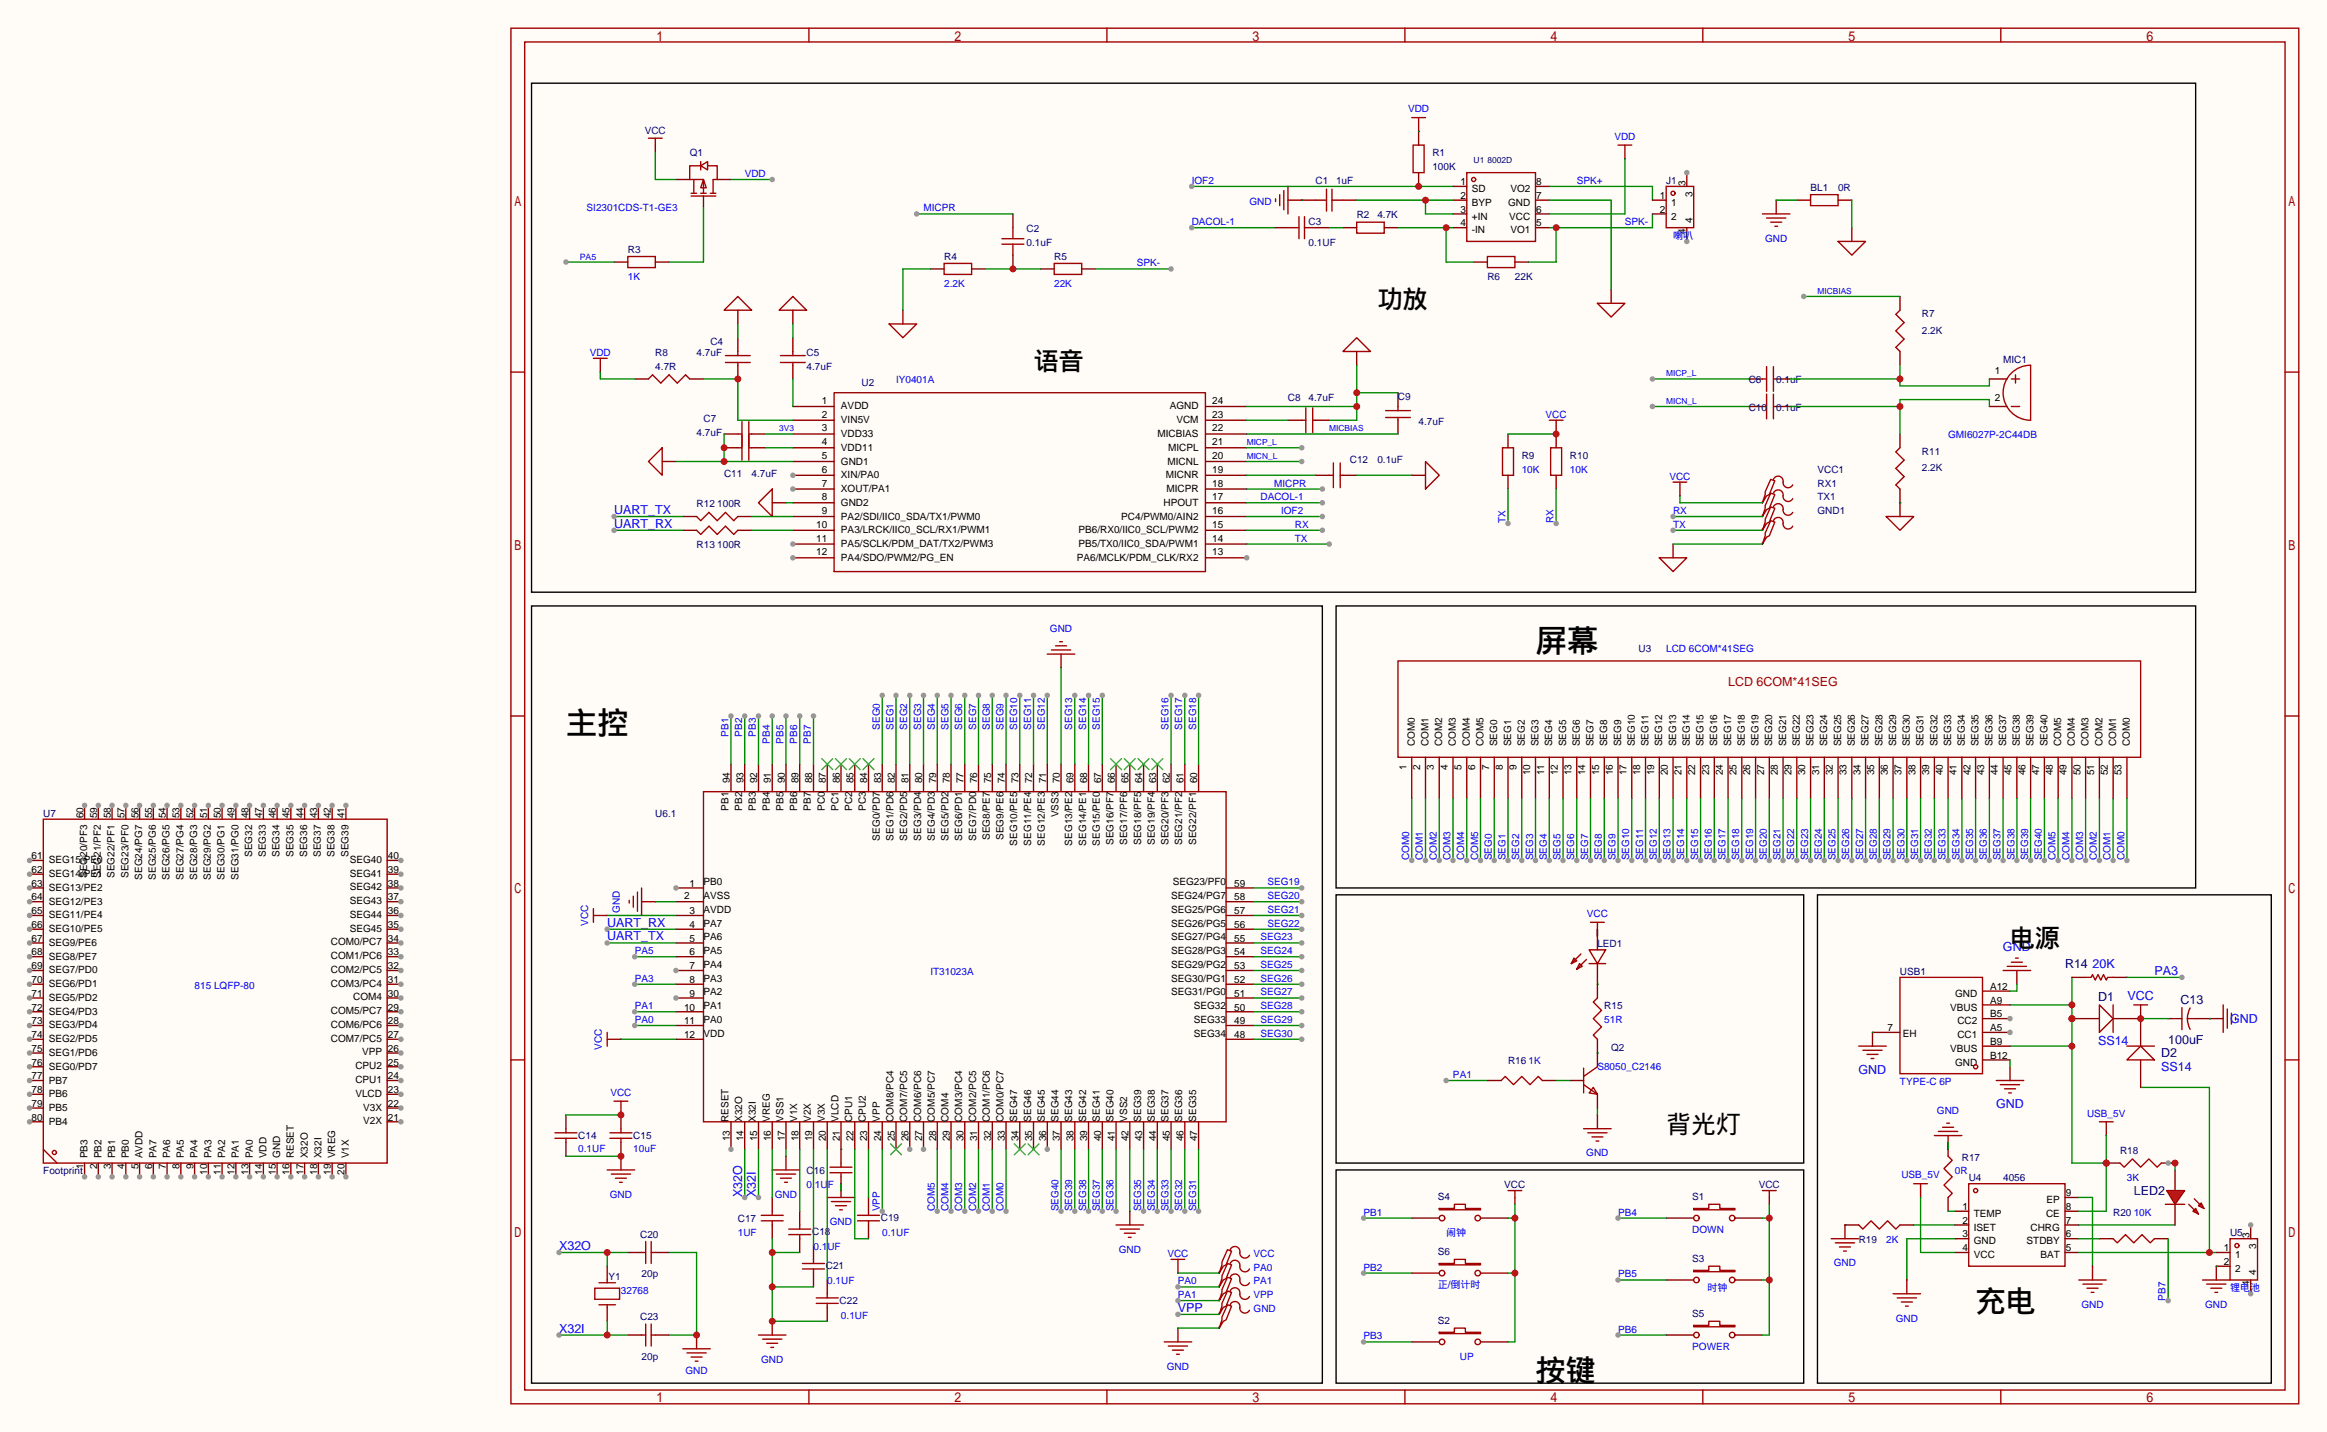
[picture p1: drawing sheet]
<svg xmlns="http://www.w3.org/2000/svg" width="430mm" height="264mm" viewBox="0 0 430 264" stroke-linecap="round" stroke-linejoin="round" font-family="sans-serif">
<defs><g id="words">
<g font-size="5.8">
<text x="283.6" y="120.3">屏幕</text>
<text x="104.5" y="135.6">主控</text>
</g>
<g font-size="5.5">
<text x="364.9" y="242.2">充电</text>
<text x="283.6" y="254.9">按键</text>
</g>
<g font-size="4.6">
<text x="254.4" y="56.8">功放</text>
<text x="190.9" y="68.2">语音</text>
<text x="371.2" y="174.9">电源</text>
<text x="307.7" y="209.2">背光灯</text>
</g>
<g font-size="2.3" fill="#00f">
<text x="113.4" y="94.9">UART_TX</text>
<text x="113.4" y="97.5">UART_RX</text>
<text x="112.1" y="171.1">UART_RX</text>
<text x="112.1" y="173.7">UART_TX</text>
<text x="369.9" y="175.7">GND</text>
<text x="386.5" y="178.7">20K</text>
<text x="392.9" y="184.6">VCC</text>
<text x="397.9" y="180">PA3</text>
<text x="411.9" y="188.9">GND</text>
<text x="387.5" y="193">SS14</text>
<text x="399.2" y="197.8">SS14</text>
<text x="343.3" y="198.3">GND</text>
<text x="368.7" y="204.6">GND</text>
<text x="137.1" y="221.1" transform="rotate(-90 137.1 221.1)">X32O</text>
<text x="139.6" y="221.1" transform="rotate(-90 139.6 221.1)">X32I</text>
<text x="103.3" y="230.8">X32O</text>
<text x="217.6" y="242.2">VPP</text>
<text x="103.3" y="246">X32I</text>
</g>
<text font-size="2.3" fill="#a00000" x="319.2" y="126.7">LCD 6COM*41SEG</text>
<g font-size="2.3" fill="#000080">
<text x="381.4" y="178.7">R14</text>
<text x="387.5" y="184.8">D1</text>
<text x="402.7" y="185.3">C13</text>
<text x="399.2" y="195.2">D2</text>
<text x="400.4" y="192.7">100uF</text>
<text x="394.1" y="220.6">LED2</text>
</g>
<g font-size="1.8" fill="#00f">
<text x="260.1" y="20.7">VDD</text>
<text x="298.2" y="25.8">VDD</text>
<text x="137.5" y="32.7">VDD</text>
<text x="220.1" y="34">IOF2</text>
<text x="291.2" y="34">SPK+</text>
<text x="108.3" y="39">SI2301CDS-T1-GE3</text>
<text x="170.6" y="39">MICPR</text>
<text x="220.1" y="41.6">DACOL-1</text>
<text x="230.7" y="37.8">GND</text>
<text x="300.1" y="41.6">SPK-</text>
<text x="309" y="44.1">喇叭</text>
<text x="326" y="44.6">GND</text>
<text x="116" y="51.7">1K</text>
<text x="174.4" y="53">2.2K</text>
<text x="194.7" y="53">22K</text>
<text x="209.9" y="49.2">SPK-</text>
<text x="108.9" y="65.7">VDD</text>
<text x="165.5" y="70.8">IY0401A</text>
<text x="285.5" y="77.1">VCC</text>
<text x="359.8" y="80.9">GMI6027P-2C44DB</text>
<text x="235.3" y="89.8">MICPR</text>
<text x="281.1" y="87.3">10K</text>
<text x="289.9" y="87.3">10K</text>
<text x="308.3" y="88.6">VCC</text>
<text x="232.8" y="92.4">DACOL-1</text>
<text x="236.6" y="94.9">IOF2</text>
<text x="309" y="94.9">RX</text>
<text x="239.1" y="100">TX</text>
<text x="239.1" y="97.5">RX</text>
<text x="278" y="96.6" transform="rotate(-90 278 96.6)">TX</text>
<text x="286.9" y="96.6" transform="rotate(-90 286.9 96.6)">RX</text>
<text x="309" y="97.5">TX</text>
<text x="193.9" y="116.8">GND</text>
<text x="307.7" y="120.3">LCD 6COM*41SEG</text>
<text x="134.5" y="136" transform="rotate(-90 134.5 136)">PB1</text>
<text x="137.1" y="136" transform="rotate(-90 137.1 136)">PB2</text>
<text x="139.6" y="136" transform="rotate(-90 139.6 136)">PB3</text>
<text x="142.2" y="137.3" transform="rotate(-90 142.2 137.3)">PB4</text>
<text x="144.7" y="137.3" transform="rotate(-90 144.7 137.3)">PB5</text>
<text x="147.2" y="137.3" transform="rotate(-90 147.2 137.3)">PB6</text>
<text x="149.8" y="137.3" transform="rotate(-90 149.8 137.3)">PB7</text>
<text x="162.5" y="134.7" transform="rotate(-90 162.5 134.7)">SEG0</text>
<text x="165" y="134.7" transform="rotate(-90 165 134.7)">SEG1</text>
<text x="167.6" y="134.7" transform="rotate(-90 167.6 134.7)">SEG2</text>
<text x="170.1" y="134.7" transform="rotate(-90 170.1 134.7)">SEG3</text>
<text x="172.6" y="134.7" transform="rotate(-90 172.6 134.7)">SEG4</text>
<text x="175.2" y="134.7" transform="rotate(-90 175.2 134.7)">SEG5</text>
<text x="177.7" y="134.7" transform="rotate(-90 177.7 134.7)">SEG6</text>
<text x="180.3" y="134.7" transform="rotate(-90 180.3 134.7)">SEG7</text>
<text x="182.8" y="134.7" transform="rotate(-90 182.8 134.7)">SEG8</text>
<text x="185.3" y="134.7" transform="rotate(-90 185.3 134.7)">SEG9</text>
<text x="187.9" y="134.7" transform="rotate(-90 187.9 134.7)">SEG10</text>
<text x="190.4" y="134.7" transform="rotate(-90 190.4 134.7)">SEG11</text>
<text x="193" y="134.7" transform="rotate(-90 193 134.7)">SEG12</text>
<text x="198" y="134.7" transform="rotate(-90 198 134.7)">SEG13</text>
<text x="200.6" y="134.7" transform="rotate(-90 200.6 134.7)">SEG14</text>
<text x="203.1" y="134.7" transform="rotate(-90 203.1 134.7)">SEG15</text>
<text x="215.8" y="134.7" transform="rotate(-90 215.8 134.7)">SEG16</text>
<text x="218.4" y="134.7" transform="rotate(-90 218.4 134.7)">SEG17</text>
<text x="220.9" y="134.7" transform="rotate(-90 220.9 134.7)">SEG18</text>
<text x="260.3" y="158.9" transform="rotate(-90 260.3 158.9)">COM0</text>
<text x="262.8" y="158.9" transform="rotate(-90 262.8 158.9)">COM1</text>
<text x="265.3" y="158.9" transform="rotate(-90 265.3 158.9)">COM2</text>
<text x="267.9" y="158.9" transform="rotate(-90 267.9 158.9)">COM3</text>
<text x="270.4" y="158.9" transform="rotate(-90 270.4 158.9)">COM4</text>
<text x="273" y="158.9" transform="rotate(-90 273 158.9)">COM5</text>
<text x="275.5" y="158.9" transform="rotate(-90 275.5 158.9)">SEG0</text>
<text x="278" y="158.9" transform="rotate(-90 278 158.9)">SEG1</text>
<text x="280.6" y="158.9" transform="rotate(-90 280.6 158.9)">SEG2</text>
<text x="283.1" y="158.9" transform="rotate(-90 283.1 158.9)">SEG3</text>
<text x="285.7" y="158.9" transform="rotate(-90 285.7 158.9)">SEG4</text>
<text x="288.2" y="158.9" transform="rotate(-90 288.2 158.9)">SEG5</text>
<text x="290.7" y="158.9" transform="rotate(-90 290.7 158.9)">SEG6</text>
<text x="293.3" y="158.9" transform="rotate(-90 293.3 158.9)">SEG7</text>
<text x="295.8" y="158.9" transform="rotate(-90 295.8 158.9)">SEG8</text>
<text x="298.4" y="158.9" transform="rotate(-90 298.4 158.9)">SEG9</text>
<text x="300.9" y="158.9" transform="rotate(-90 300.9 158.9)">SEG10</text>
<text x="303.4" y="158.9" transform="rotate(-90 303.4 158.9)">SEG11</text>
<text x="306" y="158.9" transform="rotate(-90 306 158.9)">SEG12</text>
<text x="308.5" y="158.9" transform="rotate(-90 308.5 158.9)">SEG13</text>
<text x="311.1" y="158.9" transform="rotate(-90 311.1 158.9)">SEG14</text>
<text x="313.6" y="158.9" transform="rotate(-90 313.6 158.9)">SEG15</text>
<text x="316.1" y="158.9" transform="rotate(-90 316.1 158.9)">SEG16</text>
<text x="318.7" y="158.9" transform="rotate(-90 318.7 158.9)">SEG17</text>
<text x="321.2" y="158.9" transform="rotate(-90 321.2 158.9)">SEG18</text>
<text x="323.8" y="158.9" transform="rotate(-90 323.8 158.9)">SEG19</text>
<text x="326.3" y="158.9" transform="rotate(-90 326.3 158.9)">SEG20</text>
<text x="328.8" y="158.9" transform="rotate(-90 328.8 158.9)">SEG21</text>
<text x="331.4" y="158.9" transform="rotate(-90 331.4 158.9)">SEG22</text>
<text x="333.9" y="158.9" transform="rotate(-90 333.9 158.9)">SEG23</text>
<text x="336.5" y="158.9" transform="rotate(-90 336.5 158.9)">SEG24</text>
<text x="339" y="158.9" transform="rotate(-90 339 158.9)">SEG25</text>
<text x="341.5" y="158.9" transform="rotate(-90 341.5 158.9)">SEG26</text>
<text x="344.1" y="158.9" transform="rotate(-90 344.1 158.9)">SEG27</text>
<text x="346.6" y="158.9" transform="rotate(-90 346.6 158.9)">SEG28</text>
<text x="349.2" y="158.9" transform="rotate(-90 349.2 158.9)">SEG29</text>
<text x="351.7" y="158.9" transform="rotate(-90 351.7 158.9)">SEG30</text>
<text x="354.2" y="158.9" transform="rotate(-90 354.2 158.9)">SEG31</text>
<text x="356.8" y="158.9" transform="rotate(-90 356.8 158.9)">SEG32</text>
<text x="359.3" y="158.9" transform="rotate(-90 359.3 158.9)">SEG33</text>
<text x="361.9" y="158.9" transform="rotate(-90 361.9 158.9)">SEG34</text>
<text x="364.4" y="158.9" transform="rotate(-90 364.4 158.9)">SEG35</text>
<text x="366.9" y="158.9" transform="rotate(-90 366.9 158.9)">SEG36</text>
<text x="369.5" y="158.9" transform="rotate(-90 369.5 158.9)">SEG37</text>
<text x="372" y="158.9" transform="rotate(-90 372 158.9)">SEG38</text>
<text x="374.6" y="158.9" transform="rotate(-90 374.6 158.9)">SEG39</text>
<text x="377.1" y="158.9" transform="rotate(-90 377.1 158.9)">SEG40</text>
<text x="379.6" y="158.9" transform="rotate(-90 379.6 158.9)">COM5</text>
<text x="382.2" y="158.9" transform="rotate(-90 382.2 158.9)">COM4</text>
<text x="384.7" y="158.9" transform="rotate(-90 384.7 158.9)">COM3</text>
<text x="387.3" y="158.9" transform="rotate(-90 387.3 158.9)">COM2</text>
<text x="389.8" y="158.9" transform="rotate(-90 389.8 158.9)">COM1</text>
<text x="392.3" y="158.9" transform="rotate(-90 392.3 158.9)">COM0</text>
<text x="234.1" y="163.5">SEG19</text>
<text x="234.1" y="166">SEG20</text>
<text x="108.6" y="171" transform="rotate(-90 108.6 171)">VCC</text>
<text x="114.5" y="168.6" transform="rotate(-90 114.5 168.6)">GND</text>
<text x="232.8" y="173.7">SEG23</text>
<text x="234.1" y="168.6">SEG21</text>
<text x="234.1" y="171.1">SEG22</text>
<text x="293.1" y="169.3">VCC</text>
<text x="117.2" y="176.2">PA5</text>
<text x="232.8" y="176.2">SEG24</text>
<text x="232.8" y="178.7">SEG25</text>
<text x="35.9" y="182.5">815 LQFP-80</text>
<text x="117.2" y="181.3">PA3</text>
<text x="171.8" y="180">IT31023A</text>
<text x="232.8" y="181.3">SEG26</text>
<text x="232.8" y="183.8">SEG27</text>
<text x="117.2" y="186.4">PA1</text>
<text x="117.2" y="188.9">PA0</text>
<text x="232.8" y="186.4">SEG28</text>
<text x="232.8" y="188.9">SEG29</text>
<text x="232.8" y="191.4">SEG30</text>
<text x="296.3" y="188.9">51R</text>
<text x="111.2" y="193.8" transform="rotate(-90 111.2 193.8)">VCC</text>
<text x="282.3" y="196.5">1K</text>
<text x="295" y="197.5">S8050_C2146</text>
<text x="112.7" y="202.4">VCC</text>
<text x="268.4" y="199.1">PA1</text>
<text x="350.9" y="200.3">TYPE-C 6P</text>
<text x="357.7" y="205.7">GND</text>
<text x="385.5" y="206.2">USB_5V</text>
<text x="106.8" y="212.8">0.1UF</text>
<text x="117" y="212.8">10uF</text>
<text x="293" y="213.5">GND</text>
<text x="112.6" y="221.2">GND</text>
<text x="143.1" y="221.2">GND</text>
<text x="149" y="219.4">0.1UF</text>
<text x="351.2" y="217.6">USB_5V</text>
<text x="361.1" y="216.8">0R</text>
<text x="392.8" y="218.1">3K</text>
<text x="153.3" y="226.2">GND</text>
<text x="162.5" y="223.6" transform="rotate(-90 162.5 223.6)">VPP</text>
<text x="172.6" y="223.6" transform="rotate(-90 172.6 223.6)">COM5</text>
<text x="175.2" y="223.6" transform="rotate(-90 175.2 223.6)">COM4</text>
<text x="177.7" y="223.6" transform="rotate(-90 177.7 223.6)">COM3</text>
<text x="180.3" y="223.6" transform="rotate(-90 180.3 223.6)">COM2</text>
<text x="182.8" y="223.6" transform="rotate(-90 182.8 223.6)">COM1</text>
<text x="185.3" y="223.6" transform="rotate(-90 185.3 223.6)">COM0</text>
<text x="195.5" y="223.6" transform="rotate(-90 195.5 223.6)">SEG40</text>
<text x="198" y="223.6" transform="rotate(-90 198 223.6)">SEG39</text>
<text x="200.6" y="223.6" transform="rotate(-90 200.6 223.6)">SEG38</text>
<text x="203.1" y="223.6" transform="rotate(-90 203.1 223.6)">SEG37</text>
<text x="205.7" y="223.6" transform="rotate(-90 205.7 223.6)">SEG36</text>
<text x="210.7" y="223.6" transform="rotate(-90 210.7 223.6)">SEG35</text>
<text x="213.3" y="223.6" transform="rotate(-90 213.3 223.6)">SEG34</text>
<text x="215.8" y="223.6" transform="rotate(-90 215.8 223.6)">SEG33</text>
<text x="218.4" y="223.6" transform="rotate(-90 218.4 223.6)">SEG32</text>
<text x="220.9" y="223.6" transform="rotate(-90 220.9 223.6)">SEG31</text>
<text x="251.8" y="224.5">PB1</text>
<text x="298.8" y="224.5">PB4</text>
<text x="312.5" y="227.8">DOWN</text>
<text x="394.1" y="224.5">10K</text>
<text x="136.3" y="228.3">1UF</text>
<text x="150.2" y="230.8">0.1UF</text>
<text x="162.9" y="228.3">0.1UF</text>
<text x="206.6" y="231.3">GND</text>
<text x="215.6" y="232.1">VCC</text>
<text x="231.5" y="232.1">VCC</text>
<text x="267.1" y="228.3">闹钟</text>
<text x="338.7" y="233.9">GND</text>
<text x="348.4" y="229.5">2K</text>
<text x="114.7" y="238.9">32768</text>
<text x="152.8" y="237.2">0.1UF</text>
<text x="217.6" y="237.2">PA0</text>
<text x="217.6" y="239.7">PA1</text>
<text x="231.5" y="234.6">PA0</text>
<text x="231.5" y="237.2">PA1</text>
<text x="231.5" y="239.7">VPP</text>
<text x="251.8" y="234.6">PB2</text>
<text x="265.6" y="237.9">正/倒计时</text>
<text x="298.8" y="235.9">PB5</text>
<text x="315.3" y="238.4">时钟</text>
<text x="411.9" y="238.4">锂电池</text>
<text x="155.3" y="243.5">0.1UF</text>
<text x="231.5" y="242.2">GND</text>
<text x="350.1" y="244">GND</text>
<text x="384.4" y="241.5">GND</text>
<text x="400" y="240.2" transform="rotate(-90 400 240.2)">PB7</text>
<text x="407.3" y="241.5">GND</text>
<text x="140.6" y="251.6">GND</text>
<text x="251.8" y="247.3">PB3</text>
<text x="269.6" y="251.1">UP</text>
<text x="298.8" y="246">PB6</text>
<text x="312.5" y="249.3">POWER</text>
<text x="126.6" y="253.7">GND</text>
<text x="215.5" y="252.9">GND</text>
</g>
<g font-size="1.8" fill="#000080">
<text x="119.1" y="24.8">VCC</text>
<text x="127.4" y="28.9">Q1</text>
<text x="264.5" y="28.9">R1</text>
<text x="243" y="34">C1</text>
<text x="246.8" y="34">1uF</text>
<text x="264.5" y="31.4">100K</text>
<text x="307.7" y="34">J1</text>
<text x="334.4" y="35.2">BL1</text>
<text x="339.5" y="35.2">0R</text>
<text x="241.7" y="41.6">C3</text>
<text x="250.6" y="40.3">R2</text>
<text x="254.4" y="40.3">4.7K</text>
<text x="116" y="46.7">R3</text>
<text x="174.4" y="47.9">R4</text>
<text x="189.6" y="42.8">C2</text>
<text x="189.6" y="45.4">0.1uF</text>
<text x="194.7" y="47.9">R5</text>
<text x="241.7" y="45.4">0.1UF</text>
<text x="274.7" y="51.7">R6</text>
<text x="279.8" y="51.7">22K</text>
<text x="355" y="58.6">R7</text>
<text x="121" y="65.7">R8</text>
<text x="128.7" y="65.7">4.7uF</text>
<text x="131.2" y="63.7">C4</text>
<text x="149" y="65.7">C5</text>
<text x="355" y="61.6">2.2K</text>
<text x="121" y="68.2">4.7R</text>
<text x="149" y="68.2">4.7uF</text>
<text x="159.1" y="71.3">U2</text>
<text x="323" y="70.8">C6</text>
<text x="328" y="70.8">0.1uF</text>
<text x="370" y="67">MIC1</text>
<text x="129.9" y="77.9">C7</text>
<text x="237.9" y="74.1">C8</text>
<text x="241.7" y="74.1">4.7uF</text>
<text x="258.2" y="73.8">C9</text>
<text x="323" y="75.9">C10</text>
<text x="328" y="75.9">0.1uF</text>
<text x="128.7" y="80.4">4.7uF</text>
<text x="262" y="78.4">4.7uF</text>
<text x="355" y="84">R11</text>
<text x="133.7" y="88.1">C11</text>
<text x="138.8" y="88.1">4.7uF</text>
<text x="249.3" y="85.5">C12</text>
<text x="254.4" y="85.5">0.1uF</text>
<text x="281.1" y="84.8">R9</text>
<text x="289.9" y="84.8">R10</text>
<text x="335.7" y="87.3">VCC1</text>
<text x="335.7" y="89.8">RX1</text>
<text x="355" y="87">2.2K</text>
<text x="128.7" y="93.6">R12</text>
<text x="132.5" y="93.6">100R</text>
<text x="335.7" y="94.9">GND1</text>
<text x="335.7" y="92.4">TX1</text>
<text x="128.7" y="101.3">R13</text>
<text x="132.5" y="101.3">100R</text>
<text x="302.6" y="120.3">U3</text>
<text x="8" y="150.8">U7</text>
<text x="121" y="150.8">U6.1</text>
<text x="295" y="174.9">LED1</text>
<text x="350.9" y="180">USB1</text>
<text x="296.3" y="186.4">R15</text>
<text x="278.5" y="196.5">R16</text>
<text x="297.6" y="194">Q2</text>
<text x="106.8" y="210.2">C14</text>
<text x="117" y="210.2">C15</text>
<text x="362.3" y="214.3">R17</text>
<text x="391.5" y="213">R18</text>
<text x="8" y="216.8">Footprint</text>
<text x="149" y="216.8">C16</text>
<text x="265.6" y="221.7">S4</text>
<text x="277.8" y="219.4">VCC</text>
<text x="312.5" y="221.7">S1</text>
<text x="324.8" y="219.4">VCC</text>
<text x="363.6" y="218.1">U4</text>
<text x="370" y="218.1">4056</text>
<text x="136.3" y="225.7">C17</text>
<text x="162.7" y="225.5">C19</text>
<text x="390.3" y="224.5">R20</text>
<text x="118.2" y="228.5">C20</text>
<text x="150" y="228">C18</text>
<text x="265.6" y="231.8">S6</text>
<text x="312.5" y="233.1">S3</text>
<text x="343.3" y="229.5">R19</text>
<text x="411.9" y="228.3">U5</text>
<text x="112.4" y="236.4">Y1</text>
<text x="118.5" y="235.9">20p</text>
<text x="152.5" y="234.4">C21</text>
<text x="118.2" y="243.8">C23</text>
<text x="155.1" y="240.7">C22</text>
<text x="265.6" y="244.5">S2</text>
<text x="312.5" y="243.3">S5</text>
<text x="118.5" y="251.1">20p</text>
</g>
<g font-size="1.8">
<text x="269.7" y="34.2">1</text>
<text x="271.8" y="35.5">SD</text>
<text x="279" y="35.5">VO2</text>
<text x="283.7" y="34.2">8</text>
<text x="311.3" y="34.3" transform="rotate(-90 311.3 34.3)">3</text>
<text x="269.7" y="36.7">2</text>
<text x="269.7" y="39.3">3</text>
<text x="269.7" y="41.8">4</text>
<text x="271.8" y="38">BYP</text>
<text x="271.8" y="40.5">+IN</text>
<text x="278.5" y="38">GND</text>
<text x="278.8" y="40.5">VCC</text>
<text x="283.7" y="41.8">5</text>
<text x="283.7" y="36.7">7</text>
<text x="283.7" y="39.3">6</text>
<text x="306.6" y="36.7">1</text>
<text x="306.6" y="39.3">2</text>
<text x="308.7" y="38">1</text>
<text x="308.7" y="40.5">2</text>
<text x="312.6" y="41.1" transform="rotate(-90 312.6 41.1)">4</text>
<text x="312.6" y="36.4" transform="rotate(-90 312.6 36.4)">3</text>
<text x="271.8" y="43.1">-IN</text>
<text x="279" y="43.1">VO1</text>
<text x="311.3" y="43.2" transform="rotate(-90 311.3 43.2)">4</text>
<text x="368.4" y="69">1</text>
<text x="151.8" y="74.6">1</text>
<text x="151.8" y="77.1">2</text>
<text x="155.3" y="75.6">AVDD</text>
<text x="216" y="75.6">AGND</text>
<text x="223.9" y="77.1">23</text>
<text x="223.9" y="74.6">24</text>
<text x="368.4" y="74.1">2</text>
<text x="151.8" y="79.7">3</text>
<text x="151.8" y="82.2">4</text>
<text x="155.3" y="78.2">VIN5V</text>
<text x="155.3" y="80.7">VDD33</text>
<text x="155.3" y="83.2">VDD11</text>
<text x="213.8" y="80.7">MICBIAS</text>
<text x="215.7" y="83.2">MICPL</text>
<text x="217.3" y="78.2">VCM</text>
<text x="223.9" y="79.7">22</text>
<text x="223.9" y="82.2">21</text>
<text x="151.8" y="87.3">6</text>
<text x="151.8" y="89.8">7</text>
<text x="151.8" y="84.8">5</text>
<text x="155.3" y="88.3">XIN/PA0</text>
<text x="155.3" y="85.8">GND1</text>
<text x="215.3" y="88.3">MICNR</text>
<text x="215.6" y="85.8">MICNL</text>
<text x="223.9" y="87.3">19</text>
<text x="223.9" y="89.8">18</text>
<text x="223.9" y="84.8">20</text>
<text x="151.8" y="94.9">9</text>
<text x="151.8" y="92.4">8</text>
<text x="155.3" y="90.9">XOUT/PA1</text>
<text x="155.3" y="95.9">PA2/SDI/IIC0_SDA/TX1/PWM0</text>
<text x="155.3" y="93.4">GND2</text>
<text x="207.1" y="95.9">PC4/PWM0/AIN2</text>
<text x="214.9" y="93.4">HPOUT</text>
<text x="215.4" y="90.9">MICPR</text>
<text x="223.9" y="94.9">16</text>
<text x="223.9" y="92.4">17</text>
<text x="150.7" y="97.5">10</text>
<text x="150.7" y="100">11</text>
<text x="155.3" y="98.5">PA3/LRCK/IIC0_SCL/RX1/PWM1</text>
<text x="155.3" y="101">PA5/SCLK/PDM_DAT/TX2/PWM3</text>
<text x="199.2" y="101">PB5/TX0/IIC0_SDA/PWM1</text>
<text x="199.2" y="98.5">PB6/RX0/IIC0_SCL/PWM2</text>
<text x="223.9" y="100">14</text>
<text x="223.9" y="97.5">15</text>
<text x="150.7" y="102.5">12</text>
<text x="155.3" y="103.6">PA4/SDO/PWM2/PG_EN</text>
<text x="198.9" y="103.6">PA6/MCLK/PDM_CLK/RX2</text>
<text x="223.9" y="102.5">13</text>
<text x="261.3" y="137.8" transform="rotate(-90 261.3 137.8)">COM0</text>
<text x="263.8" y="137.8" transform="rotate(-90 263.8 137.8)">COM1</text>
<text x="266.4" y="137.8" transform="rotate(-90 266.4 137.8)">COM2</text>
<text x="268.9" y="137.8" transform="rotate(-90 268.9 137.8)">COM3</text>
<text x="271.4" y="137.8" transform="rotate(-90 271.4 137.8)">COM4</text>
<text x="274" y="137.8" transform="rotate(-90 274 137.8)">COM5</text>
<text x="276.5" y="137.8" transform="rotate(-90 276.5 137.8)">SEG0</text>
<text x="279.1" y="137.8" transform="rotate(-90 279.1 137.8)">SEG1</text>
<text x="281.6" y="137.8" transform="rotate(-90 281.6 137.8)">SEG2</text>
<text x="284.1" y="137.8" transform="rotate(-90 284.1 137.8)">SEG3</text>
<text x="286.7" y="137.8" transform="rotate(-90 286.7 137.8)">SEG4</text>
<text x="289.2" y="137.8" transform="rotate(-90 289.2 137.8)">SEG5</text>
<text x="291.8" y="137.8" transform="rotate(-90 291.8 137.8)">SEG6</text>
<text x="294.3" y="137.8" transform="rotate(-90 294.3 137.8)">SEG7</text>
<text x="296.8" y="137.8" transform="rotate(-90 296.8 137.8)">SEG8</text>
<text x="299.4" y="137.8" transform="rotate(-90 299.4 137.8)">SEG9</text>
<text x="301.9" y="137.8" transform="rotate(-90 301.9 137.8)">SEG10</text>
<text x="304.5" y="137.8" transform="rotate(-90 304.5 137.8)">SEG11</text>
<text x="307" y="137.8" transform="rotate(-90 307 137.8)">SEG12</text>
<text x="309.5" y="137.8" transform="rotate(-90 309.5 137.8)">SEG13</text>
<text x="312.1" y="137.8" transform="rotate(-90 312.1 137.8)">SEG14</text>
<text x="314.6" y="137.8" transform="rotate(-90 314.6 137.8)">SEG15</text>
<text x="317.2" y="137.8" transform="rotate(-90 317.2 137.8)">SEG16</text>
<text x="319.7" y="137.8" transform="rotate(-90 319.7 137.8)">SEG17</text>
<text x="322.2" y="137.8" transform="rotate(-90 322.2 137.8)">SEG18</text>
<text x="324.8" y="137.8" transform="rotate(-90 324.8 137.8)">SEG19</text>
<text x="327.3" y="137.8" transform="rotate(-90 327.3 137.8)">SEG20</text>
<text x="329.9" y="137.8" transform="rotate(-90 329.9 137.8)">SEG21</text>
<text x="332.4" y="137.8" transform="rotate(-90 332.4 137.8)">SEG22</text>
<text x="334.9" y="137.8" transform="rotate(-90 334.9 137.8)">SEG23</text>
<text x="337.5" y="137.8" transform="rotate(-90 337.5 137.8)">SEG24</text>
<text x="340" y="137.8" transform="rotate(-90 340 137.8)">SEG25</text>
<text x="342.6" y="137.8" transform="rotate(-90 342.6 137.8)">SEG26</text>
<text x="345.1" y="137.8" transform="rotate(-90 345.1 137.8)">SEG27</text>
<text x="347.6" y="137.8" transform="rotate(-90 347.6 137.8)">SEG28</text>
<text x="350.2" y="137.8" transform="rotate(-90 350.2 137.8)">SEG29</text>
<text x="352.7" y="137.8" transform="rotate(-90 352.7 137.8)">SEG30</text>
<text x="355.3" y="137.8" transform="rotate(-90 355.3 137.8)">SEG31</text>
<text x="357.8" y="137.8" transform="rotate(-90 357.8 137.8)">SEG32</text>
<text x="360.3" y="137.8" transform="rotate(-90 360.3 137.8)">SEG33</text>
<text x="362.9" y="137.8" transform="rotate(-90 362.9 137.8)">SEG34</text>
<text x="365.4" y="137.8" transform="rotate(-90 365.4 137.8)">SEG35</text>
<text x="368" y="137.8" transform="rotate(-90 368 137.8)">SEG36</text>
<text x="370.5" y="137.8" transform="rotate(-90 370.5 137.8)">SEG37</text>
<text x="373" y="137.8" transform="rotate(-90 373 137.8)">SEG38</text>
<text x="375.6" y="137.8" transform="rotate(-90 375.6 137.8)">SEG39</text>
<text x="378.1" y="137.8" transform="rotate(-90 378.1 137.8)">SEG40</text>
<text x="380.7" y="137.8" transform="rotate(-90 380.7 137.8)">COM5</text>
<text x="383.2" y="137.8" transform="rotate(-90 383.2 137.8)">COM4</text>
<text x="385.7" y="137.8" transform="rotate(-90 385.7 137.8)">COM3</text>
<text x="388.3" y="137.8" transform="rotate(-90 388.3 137.8)">COM2</text>
<text x="390.8" y="137.8" transform="rotate(-90 390.8 137.8)">COM1</text>
<text x="393.4" y="137.8" transform="rotate(-90 393.4 137.8)">COM0</text>
<text x="259.8" y="142.1" transform="rotate(-90 259.8 142.1)">1</text>
<text x="262.3" y="142.1" transform="rotate(-90 262.3 142.1)">2</text>
<text x="264.8" y="142.1" transform="rotate(-90 264.8 142.1)">3</text>
<text x="267.4" y="142.1" transform="rotate(-90 267.4 142.1)">4</text>
<text x="269.9" y="142.1" transform="rotate(-90 269.9 142.1)">5</text>
<text x="272.5" y="142.1" transform="rotate(-90 272.5 142.1)">6</text>
<text x="275" y="142.1" transform="rotate(-90 275 142.1)">7</text>
<text x="277.5" y="142.1" transform="rotate(-90 277.5 142.1)">8</text>
<text x="280.1" y="142.1" transform="rotate(-90 280.1 142.1)">9</text>
<text x="282.6" y="143.2" transform="rotate(-90 282.6 143.2)">10</text>
<text x="285.2" y="143.2" transform="rotate(-90 285.2 143.2)">11</text>
<text x="287.7" y="143.2" transform="rotate(-90 287.7 143.2)">12</text>
<text x="290.2" y="143.2" transform="rotate(-90 290.2 143.2)">13</text>
<text x="292.8" y="143.2" transform="rotate(-90 292.8 143.2)">14</text>
<text x="295.3" y="143.2" transform="rotate(-90 295.3 143.2)">15</text>
<text x="297.9" y="143.2" transform="rotate(-90 297.9 143.2)">16</text>
<text x="300.4" y="143.2" transform="rotate(-90 300.4 143.2)">17</text>
<text x="302.9" y="143.2" transform="rotate(-90 302.9 143.2)">18</text>
<text x="305.5" y="143.2" transform="rotate(-90 305.5 143.2)">19</text>
<text x="308" y="143.2" transform="rotate(-90 308 143.2)">20</text>
<text x="310.6" y="143.2" transform="rotate(-90 310.6 143.2)">21</text>
<text x="313.1" y="143.2" transform="rotate(-90 313.1 143.2)">22</text>
<text x="315.6" y="143.2" transform="rotate(-90 315.6 143.2)">23</text>
<text x="318.2" y="143.2" transform="rotate(-90 318.2 143.2)">24</text>
<text x="320.7" y="143.2" transform="rotate(-90 320.7 143.2)">25</text>
<text x="323.3" y="143.2" transform="rotate(-90 323.3 143.2)">26</text>
<text x="325.8" y="143.2" transform="rotate(-90 325.8 143.2)">27</text>
<text x="328.3" y="143.2" transform="rotate(-90 328.3 143.2)">28</text>
<text x="330.9" y="143.2" transform="rotate(-90 330.9 143.2)">29</text>
<text x="333.4" y="143.2" transform="rotate(-90 333.4 143.2)">30</text>
<text x="336" y="143.2" transform="rotate(-90 336 143.2)">31</text>
<text x="338.5" y="143.2" transform="rotate(-90 338.5 143.2)">32</text>
<text x="341" y="143.2" transform="rotate(-90 341 143.2)">33</text>
<text x="343.6" y="143.2" transform="rotate(-90 343.6 143.2)">34</text>
<text x="346.1" y="143.2" transform="rotate(-90 346.1 143.2)">35</text>
<text x="348.7" y="143.2" transform="rotate(-90 348.7 143.2)">36</text>
<text x="351.2" y="143.2" transform="rotate(-90 351.2 143.2)">37</text>
<text x="353.7" y="143.2" transform="rotate(-90 353.7 143.2)">38</text>
<text x="356.3" y="143.2" transform="rotate(-90 356.3 143.2)">39</text>
<text x="358.8" y="143.2" transform="rotate(-90 358.8 143.2)">40</text>
<text x="361.4" y="143.2" transform="rotate(-90 361.4 143.2)">41</text>
<text x="363.9" y="143.2" transform="rotate(-90 363.9 143.2)">42</text>
<text x="366.4" y="143.2" transform="rotate(-90 366.4 143.2)">43</text>
<text x="369" y="143.2" transform="rotate(-90 369 143.2)">44</text>
<text x="371.5" y="143.2" transform="rotate(-90 371.5 143.2)">45</text>
<text x="374.1" y="143.2" transform="rotate(-90 374.1 143.2)">46</text>
<text x="376.6" y="143.2" transform="rotate(-90 376.6 143.2)">47</text>
<text x="379.1" y="143.2" transform="rotate(-90 379.1 143.2)">48</text>
<text x="381.7" y="143.2" transform="rotate(-90 381.7 143.2)">49</text>
<text x="384.2" y="143.2" transform="rotate(-90 384.2 143.2)">50</text>
<text x="386.8" y="143.2" transform="rotate(-90 386.8 143.2)">51</text>
<text x="389.3" y="143.2" transform="rotate(-90 389.3 143.2)">52</text>
<text x="391.8" y="143.2" transform="rotate(-90 391.8 143.2)">53</text>
<text x="134.5" y="149.7" transform="rotate(-90 134.5 149.7)">PB1</text>
<text x="134.8" y="144.7" transform="rotate(-90 134.8 144.7)">94</text>
<text x="137.1" y="149.7" transform="rotate(-90 137.1 149.7)">PB2</text>
<text x="137.3" y="144.7" transform="rotate(-90 137.3 144.7)">93</text>
<text x="139.6" y="149.7" transform="rotate(-90 139.6 149.7)">PB3</text>
<text x="139.9" y="144.7" transform="rotate(-90 139.9 144.7)">92</text>
<text x="142.2" y="149.7" transform="rotate(-90 142.2 149.7)">PB4</text>
<text x="142.4" y="144.7" transform="rotate(-90 142.4 144.7)">91</text>
<text x="144.7" y="149.7" transform="rotate(-90 144.7 149.7)">PB5</text>
<text x="144.9" y="144.7" transform="rotate(-90 144.9 144.7)">90</text>
<text x="147.2" y="149.7" transform="rotate(-90 147.2 149.7)">PB6</text>
<text x="147.5" y="144.7" transform="rotate(-90 147.5 144.7)">89</text>
<text x="149.8" y="149.7" transform="rotate(-90 149.8 149.7)">PB7</text>
<text x="150" y="144.7" transform="rotate(-90 150 144.7)">88</text>
<text x="152.3" y="149.8" transform="rotate(-90 152.3 149.8)">PC0</text>
<text x="152.6" y="144.7" transform="rotate(-90 152.6 144.7)">87</text>
<text x="154.9" y="149.8" transform="rotate(-90 154.9 149.8)">PC1</text>
<text x="155.1" y="144.7" transform="rotate(-90 155.1 144.7)">86</text>
<text x="157.4" y="149.8" transform="rotate(-90 157.4 149.8)">PC2</text>
<text x="157.6" y="144.7" transform="rotate(-90 157.6 144.7)">85</text>
<text x="159.9" y="149.8" transform="rotate(-90 159.9 149.8)">PC3</text>
<text x="160.2" y="144.7" transform="rotate(-90 160.2 144.7)">84</text>
<text x="162.7" y="144.7" transform="rotate(-90 162.7 144.7)">83</text>
<text x="165.3" y="144.7" transform="rotate(-90 165.3 144.7)">82</text>
<text x="167.8" y="144.7" transform="rotate(-90 167.8 144.7)">81</text>
<text x="170.3" y="144.7" transform="rotate(-90 170.3 144.7)">80</text>
<text x="172.9" y="144.7" transform="rotate(-90 172.9 144.7)">79</text>
<text x="175.4" y="144.7" transform="rotate(-90 175.4 144.7)">78</text>
<text x="178" y="144.7" transform="rotate(-90 178 144.7)">77</text>
<text x="180.5" y="144.7" transform="rotate(-90 180.5 144.7)">76</text>
<text x="183" y="144.7" transform="rotate(-90 183 144.7)">75</text>
<text x="185.6" y="144.7" transform="rotate(-90 185.6 144.7)">74</text>
<text x="188.1" y="144.7" transform="rotate(-90 188.1 144.7)">73</text>
<text x="190.7" y="144.7" transform="rotate(-90 190.7 144.7)">72</text>
<text x="193.2" y="144.7" transform="rotate(-90 193.2 144.7)">71</text>
<text x="195.7" y="144.7" transform="rotate(-90 195.7 144.7)">70</text>
<text x="198.3" y="144.7" transform="rotate(-90 198.3 144.7)">69</text>
<text x="200.8" y="144.7" transform="rotate(-90 200.8 144.7)">68</text>
<text x="203.4" y="144.7" transform="rotate(-90 203.4 144.7)">67</text>
<text x="205.9" y="144.7" transform="rotate(-90 205.9 144.7)">66</text>
<text x="208.4" y="144.7" transform="rotate(-90 208.4 144.7)">65</text>
<text x="211" y="144.7" transform="rotate(-90 211 144.7)">64</text>
<text x="213.5" y="144.7" transform="rotate(-90 213.5 144.7)">63</text>
<text x="216.1" y="144.7" transform="rotate(-90 216.1 144.7)">62</text>
<text x="218.6" y="144.7" transform="rotate(-90 218.6 144.7)">61</text>
<text x="221.1" y="144.7" transform="rotate(-90 221.1 144.7)">60</text>
<text x="15.4" y="151.1" transform="rotate(-90 15.4 151.1)">60</text>
<text x="17.9" y="151.1" transform="rotate(-90 17.9 151.1)">59</text>
<text x="20.5" y="151.1" transform="rotate(-90 20.5 151.1)">58</text>
<text x="23" y="151.1" transform="rotate(-90 23 151.1)">57</text>
<text x="25.6" y="151.1" transform="rotate(-90 25.6 151.1)">56</text>
<text x="28.1" y="151.1" transform="rotate(-90 28.1 151.1)">55</text>
<text x="30.6" y="151.1" transform="rotate(-90 30.6 151.1)">54</text>
<text x="33.2" y="151.1" transform="rotate(-90 33.2 151.1)">53</text>
<text x="35.7" y="151.1" transform="rotate(-90 35.7 151.1)">52</text>
<text x="38.3" y="151.1" transform="rotate(-90 38.3 151.1)">51</text>
<text x="40.8" y="151.1" transform="rotate(-90 40.8 151.1)">50</text>
<text x="43.3" y="151.1" transform="rotate(-90 43.3 151.1)">49</text>
<text x="45.9" y="151.1" transform="rotate(-90 45.9 151.1)">48</text>
<text x="48.4" y="151.1" transform="rotate(-90 48.4 151.1)">47</text>
<text x="51" y="151.1" transform="rotate(-90 51 151.1)">46</text>
<text x="53.5" y="151.1" transform="rotate(-90 53.5 151.1)">45</text>
<text x="56" y="151.1" transform="rotate(-90 56 151.1)">44</text>
<text x="58.6" y="151.1" transform="rotate(-90 58.6 151.1)">43</text>
<text x="61.1" y="151.1" transform="rotate(-90 61.1 151.1)">42</text>
<text x="63.7" y="151.1" transform="rotate(-90 63.7 151.1)">41</text>
<text x="162.5" y="155.2" transform="rotate(-90 162.5 155.2)">SEG0/PD7</text>
<text x="165" y="155.2" transform="rotate(-90 165 155.2)">SEG1/PD6</text>
<text x="167.6" y="155.2" transform="rotate(-90 167.6 155.2)">SEG2/PD5</text>
<text x="170.1" y="155.2" transform="rotate(-90 170.1 155.2)">SEG3/PD4</text>
<text x="172.6" y="155.2" transform="rotate(-90 172.6 155.2)">SEG4/PD3</text>
<text x="175.2" y="155.2" transform="rotate(-90 175.2 155.2)">SEG5/PD2</text>
<text x="177.7" y="155.2" transform="rotate(-90 177.7 155.2)">SEG6/PD1</text>
<text x="180.3" y="155.2" transform="rotate(-90 180.3 155.2)">SEG7/PD0</text>
<text x="182.8" y="155.1" transform="rotate(-90 182.8 155.1)">SEG8/PE7</text>
<text x="185.3" y="155.1" transform="rotate(-90 185.3 155.1)">SEG9/PE6</text>
<text x="195.5" y="150.9" transform="rotate(-90 195.5 150.9)">VSS3</text>
<text x="5.8" y="158.6">61</text>
<text x="5.8" y="161.2">62</text>
<text x="9" y="159.4">SEG15/PE0</text>
<text x="9" y="162">SEG14/PE1</text>
<text x="46.6" y="158.2" transform="rotate(-90 46.6 158.2)">SEG32</text>
<text x="49.1" y="158.2" transform="rotate(-90 49.1 158.2)">SEG33</text>
<text x="51.6" y="158.2" transform="rotate(-90 51.6 158.2)">SEG34</text>
<text x="54.2" y="158.2" transform="rotate(-90 54.2 158.2)">SEG35</text>
<text x="56.7" y="158.2" transform="rotate(-90 56.7 158.2)">SEG36</text>
<text x="59.3" y="158.2" transform="rotate(-90 59.3 158.2)">SEG37</text>
<text x="61.8" y="158.2" transform="rotate(-90 61.8 158.2)">SEG38</text>
<text x="64.3" y="158.2" transform="rotate(-90 64.3 158.2)">SEG39</text>
<text x="64.6" y="161.9">SEG41</text>
<text x="64.6" y="159.3">SEG40</text>
<text x="71.6" y="161.2">39</text>
<text x="71.6" y="158.6">40</text>
<text x="187.9" y="156.1" transform="rotate(-90 187.9 156.1)">SEG10/PE5</text>
<text x="190.4" y="156.1" transform="rotate(-90 190.4 156.1)">SEG11/PE4</text>
<text x="193" y="156.1" transform="rotate(-90 193 156.1)">SEG12/PE3</text>
<text x="198" y="156.1" transform="rotate(-90 198 156.1)">SEG13/PE2</text>
<text x="200.6" y="156.1" transform="rotate(-90 200.6 156.1)">SEG14/PE1</text>
<text x="203.1" y="156.1" transform="rotate(-90 203.1 156.1)">SEG15/PE0</text>
<text x="205.7" y="156" transform="rotate(-90 205.7 156)">SEG16/PF7</text>
<text x="208.2" y="156" transform="rotate(-90 208.2 156)">SEG17/PF6</text>
<text x="210.7" y="156" transform="rotate(-90 210.7 156)">SEG18/PF5</text>
<text x="213.3" y="156" transform="rotate(-90 213.3 156)">SEG19/PF4</text>
<text x="215.8" y="156" transform="rotate(-90 215.8 156)">SEG20/PF3</text>
<text x="218.4" y="156" transform="rotate(-90 218.4 156)">SEG21/PF2</text>
<text x="220.9" y="156" transform="rotate(-90 220.9 156)">SEG22/PF1</text>
<text x="5.8" y="163.7">63</text>
<text x="5.8" y="166.3">64</text>
<text x="9" y="164.5">SEG13/PE2</text>
<text x="9" y="167">SEG12/PE3</text>
<text x="16.1" y="162.1" transform="rotate(-90 16.1 162.1)">SEG20/PF3</text>
<text x="18.6" y="162.1" transform="rotate(-90 18.6 162.1)">SEG21/PF2</text>
<text x="21.2" y="162.1" transform="rotate(-90 21.2 162.1)">SEG22/PF1</text>
<text x="23.7" y="162.1" transform="rotate(-90 23.7 162.1)">SEG23/PF0</text>
<text x="26.2" y="162.4" transform="rotate(-90 26.2 162.4)">SEG24/PG7</text>
<text x="28.8" y="162.4" transform="rotate(-90 28.8 162.4)">SEG25/PG6</text>
<text x="31.3" y="162.4" transform="rotate(-90 31.3 162.4)">SEG26/PG5</text>
<text x="33.9" y="162.4" transform="rotate(-90 33.9 162.4)">SEG27/PG4</text>
<text x="36.4" y="162.4" transform="rotate(-90 36.4 162.4)">SEG28/PG3</text>
<text x="38.9" y="162.4" transform="rotate(-90 38.9 162.4)">SEG29/PG2</text>
<text x="41.5" y="162.4" transform="rotate(-90 41.5 162.4)">SEG30/PG1</text>
<text x="44" y="162.4" transform="rotate(-90 44 162.4)">SEG31/PG0</text>
<text x="64.6" y="167">SEG43</text>
<text x="64.6" y="164.4">SEG42</text>
<text x="71.6" y="166.3">37</text>
<text x="71.6" y="163.7">38</text>
<text x="126.4" y="166">2</text>
<text x="127.4" y="163.7">1</text>
<text x="129.9" y="166">AVSS</text>
<text x="129.9" y="163.5">PB0</text>
<text x="216.3" y="166">SEG24/PG7</text>
<text x="216.6" y="163.5">SEG23/PF0</text>
<text x="228" y="163.7">59</text>
<text x="228" y="166.3">58</text>
<text x="5.8" y="168.8">65</text>
<text x="5.8" y="171.3">66</text>
<text x="5.8" y="173.9">67</text>
<text x="9" y="169.6">SEG11/PE4</text>
<text x="9" y="172.1">SEG10/PE5</text>
<text x="64.6" y="172">SEG45</text>
<text x="64.6" y="169.5">SEG44</text>
<text x="71.6" y="173.9">34</text>
<text x="71.6" y="171.3">35</text>
<text x="71.6" y="168.8">36</text>
<text x="127.4" y="173.9">5</text>
<text x="127.4" y="171.3">4</text>
<text x="127.4" y="168.8">3</text>
<text x="129.9" y="173.7">PA6</text>
<text x="129.9" y="171.1">PA7</text>
<text x="129.9" y="168.6">AVDD</text>
<text x="216.3" y="168.6">SEG25/PG6</text>
<text x="216.3" y="171.1">SEG26/PG5</text>
<text x="216.3" y="173.7">SEG27/PG4</text>
<text x="228" y="168.8">57</text>
<text x="228" y="171.3">56</text>
<text x="228" y="173.9">55</text>
<text x="5.8" y="176.4">68</text>
<text x="5.8" y="179">69</text>
<text x="9" y="174.7">SEG9/PE6</text>
<text x="9" y="177.2">SEG8/PE7</text>
<text x="9" y="179.7">SEG7/PD0</text>
<text x="61.1" y="179.7">COM2/PC5</text>
<text x="61.1" y="177.1">COM1/PC6</text>
<text x="61.1" y="174.6">COM0/PC7</text>
<text x="71.6" y="179">32</text>
<text x="71.6" y="176.4">33</text>
<text x="127.4" y="179">7</text>
<text x="127.4" y="176.4">6</text>
<text x="129.9" y="178.7">PA4</text>
<text x="129.9" y="176.2">PA5</text>
<text x="216.3" y="176.2">SEG28/PG3</text>
<text x="216.3" y="178.7">SEG29/PG2</text>
<text x="228" y="176.4">54</text>
<text x="228" y="179">53</text>
<text x="5.8" y="181.5">70</text>
<text x="5.8" y="184">71</text>
<text x="9" y="182.3">SEG6/PD1</text>
<text x="9" y="184.8">SEG5/PD2</text>
<text x="61.1" y="182.2">COM3/PC4</text>
<text x="65.2" y="184.7">COM4</text>
<text x="71.6" y="184">30</text>
<text x="71.6" y="181.5">31</text>
<text x="127.4" y="184">9</text>
<text x="127.4" y="181.5">8</text>
<text x="129.9" y="183.8">PA2</text>
<text x="129.9" y="181.3">PA3</text>
<text x="216.3" y="181.3">SEG30/PG1</text>
<text x="216.3" y="183.8">SEG31/PG0</text>
<text x="228" y="181.5">52</text>
<text x="228" y="184">51</text>
<text x="361.1" y="184">GND</text>
<text x="367.5" y="182.8">A12</text>
<text x="367.5" y="185.3">A9</text>
<text x="5.8" y="186.6">72</text>
<text x="5.8" y="189.1">73</text>
<text x="5.8" y="191.7">74</text>
<text x="9" y="187.4">SEG4/PD3</text>
<text x="9" y="189.9">SEG3/PD4</text>
<text x="61.1" y="189.8">COM6/PC6</text>
<text x="61.1" y="187.3">COM5/PC7</text>
<text x="71.6" y="191.7">27</text>
<text x="71.6" y="189.1">28</text>
<text x="71.6" y="186.6">29</text>
<text x="126.3" y="191.7">12</text>
<text x="126.3" y="189.1">11</text>
<text x="126.3" y="186.6">10</text>
<text x="129.9" y="191.4">VDD</text>
<text x="129.9" y="188.9">PA0</text>
<text x="129.9" y="186.4">PA1</text>
<text x="220.5" y="186.4">SEG32</text>
<text x="220.5" y="188.9">SEG33</text>
<text x="220.5" y="191.4">SEG34</text>
<text x="228" y="186.6">50</text>
<text x="228" y="189.1">49</text>
<text x="228" y="191.7">48</text>
<text x="348.6" y="190.4">7</text>
<text x="351.4" y="191.4">EH</text>
<text x="360.2" y="186.6">VBUS</text>
<text x="361.5" y="191.7">CC1</text>
<text x="361.5" y="189.1">CC2</text>
<text x="367.5" y="190.4">A5</text>
<text x="367.5" y="187.9">B5</text>
<text x="5.8" y="194.2">75</text>
<text x="5.8" y="196.7">76</text>
<text x="9" y="192.4">SEG2/PD5</text>
<text x="9" y="195">SEG1/PD6</text>
<text x="9" y="197.5">SEG0/PD7</text>
<text x="61.1" y="192.4">COM7/PC5</text>
<text x="65.6" y="197.4">CPU2</text>
<text x="66.9" y="194.9">VPP</text>
<text x="71.6" y="196.7">25</text>
<text x="71.6" y="194.2">26</text>
<text x="360.2" y="194.2">VBUS</text>
<text x="361.1" y="196.7">GND</text>
<text x="367.5" y="192.9">B9</text>
<text x="367.5" y="195.5">B12</text>
<text x="5.8" y="199.3">77</text>
<text x="5.8" y="201.8">78</text>
<text x="9" y="200.1">PB7</text>
<text x="9" y="202.6">PB6</text>
<text x="65.6" y="202.5">VLCD</text>
<text x="65.6" y="200">CPU1</text>
<text x="71.6" y="201.8">23</text>
<text x="71.6" y="199.3">24</text>
<text x="5.8" y="204.4">79</text>
<text x="5.8" y="206.9">80</text>
<text x="9" y="205.1">PB5</text>
<text x="9" y="207.7">PB4</text>
<text x="67.1" y="207.6">V2X</text>
<text x="67.1" y="205.1">V3X</text>
<text x="71.6" y="206.9">21</text>
<text x="71.6" y="204.4">22</text>
<text x="134.5" y="207.1" transform="rotate(-90 134.5 207.1)">RESET</text>
<text x="137.1" y="207.1" transform="rotate(-90 137.1 207.1)">X32O</text>
<text x="139.6" y="207.1" transform="rotate(-90 139.6 207.1)">X32I</text>
<text x="142.2" y="207.1" transform="rotate(-90 142.2 207.1)">VREG</text>
<text x="144.7" y="207.1" transform="rotate(-90 144.7 207.1)">VSS1</text>
<text x="147.2" y="207.1" transform="rotate(-90 147.2 207.1)">V1X</text>
<text x="149.8" y="207.1" transform="rotate(-90 149.8 207.1)">V2X</text>
<text x="152.3" y="207.1" transform="rotate(-90 152.3 207.1)">V3X</text>
<text x="154.9" y="207.1" transform="rotate(-90 154.9 207.1)">VLCD</text>
<text x="157.4" y="207.1" transform="rotate(-90 157.4 207.1)">CPU1</text>
<text x="159.9" y="207.1" transform="rotate(-90 159.9 207.1)">CPU2</text>
<text x="162.5" y="207.1" transform="rotate(-90 162.5 207.1)">VPP</text>
<text x="165" y="207.1" transform="rotate(-90 165 207.1)">COM8/PC4</text>
<text x="167.6" y="207.1" transform="rotate(-90 167.6 207.1)">COM7/PC5</text>
<text x="170.1" y="207.1" transform="rotate(-90 170.1 207.1)">COM6/PC6</text>
<text x="172.6" y="207.1" transform="rotate(-90 172.6 207.1)">COM5/PC7</text>
<text x="175.2" y="207.1" transform="rotate(-90 175.2 207.1)">COM4</text>
<text x="177.7" y="207.1" transform="rotate(-90 177.7 207.1)">COM3/PC4</text>
<text x="180.3" y="207.1" transform="rotate(-90 180.3 207.1)">COM2/PC5</text>
<text x="182.8" y="207.1" transform="rotate(-90 182.8 207.1)">COM1/PC6</text>
<text x="185.3" y="207.1" transform="rotate(-90 185.3 207.1)">COM0/PC7</text>
<text x="187.9" y="207.1" transform="rotate(-90 187.9 207.1)">SEG47</text>
<text x="190.4" y="207.1" transform="rotate(-90 190.4 207.1)">SEG46</text>
<text x="193" y="207.1" transform="rotate(-90 193 207.1)">SEG45</text>
<text x="195.5" y="207.1" transform="rotate(-90 195.5 207.1)">SEG44</text>
<text x="198" y="207.1" transform="rotate(-90 198 207.1)">SEG43</text>
<text x="200.6" y="207.1" transform="rotate(-90 200.6 207.1)">SEG42</text>
<text x="203.1" y="207.1" transform="rotate(-90 203.1 207.1)">SEG41</text>
<text x="205.7" y="207.1" transform="rotate(-90 205.7 207.1)">SEG40</text>
<text x="208.2" y="207.1" transform="rotate(-90 208.2 207.1)">VSS2</text>
<text x="210.7" y="207.1" transform="rotate(-90 210.7 207.1)">SEG39</text>
<text x="213.3" y="207.1" transform="rotate(-90 213.3 207.1)">SEG38</text>
<text x="215.8" y="207.1" transform="rotate(-90 215.8 207.1)">SEG37</text>
<text x="218.4" y="207.1" transform="rotate(-90 218.4 207.1)">SEG36</text>
<text x="220.9" y="207.1" transform="rotate(-90 220.9 207.1)">SEG35</text>
<text x="15.4" y="215.9" transform="rotate(-90 15.4 215.9)">1</text>
<text x="16.2" y="213.9" transform="rotate(-90 16.2 213.9)">PB3</text>
<text x="17.9" y="215.9" transform="rotate(-90 17.9 215.9)">2</text>
<text x="18.7" y="213.9" transform="rotate(-90 18.7 213.9)">PB2</text>
<text x="20.5" y="215.9" transform="rotate(-90 20.5 215.9)">3</text>
<text x="21.3" y="213.9" transform="rotate(-90 21.3 213.9)">PB1</text>
<text x="23" y="215.9" transform="rotate(-90 23 215.9)">4</text>
<text x="23.8" y="213.9" transform="rotate(-90 23.8 213.9)">PB0</text>
<text x="25.6" y="215.9" transform="rotate(-90 25.6 215.9)">5</text>
<text x="26.3" y="213.9" transform="rotate(-90 26.3 213.9)">AVDD</text>
<text x="28.1" y="215.9" transform="rotate(-90 28.1 215.9)">6</text>
<text x="28.9" y="213.9" transform="rotate(-90 28.9 213.9)">PA7</text>
<text x="30.6" y="215.9" transform="rotate(-90 30.6 215.9)">7</text>
<text x="31.4" y="213.9" transform="rotate(-90 31.4 213.9)">PA6</text>
<text x="33.2" y="215.9" transform="rotate(-90 33.2 215.9)">8</text>
<text x="34" y="213.9" transform="rotate(-90 34 213.9)">PA5</text>
<text x="35.7" y="215.9" transform="rotate(-90 35.7 215.9)">9</text>
<text x="36.5" y="213.9" transform="rotate(-90 36.5 213.9)">PA4</text>
<text x="39" y="213.9" transform="rotate(-90 39 213.9)">PA3</text>
<text x="41.6" y="213.9" transform="rotate(-90 41.6 213.9)">PA2</text>
<text x="44.1" y="213.9" transform="rotate(-90 44.1 213.9)">PA1</text>
<text x="46.7" y="213.9" transform="rotate(-90 46.7 213.9)">PA0</text>
<text x="49.2" y="213.9" transform="rotate(-90 49.2 213.9)">VDD</text>
<text x="51.7" y="213.9" transform="rotate(-90 51.7 213.9)">GND</text>
<text x="54.3" y="213.9" transform="rotate(-90 54.3 213.9)">RESET</text>
<text x="56.8" y="213.9" transform="rotate(-90 56.8 213.9)">X32O</text>
<text x="59.4" y="213.9" transform="rotate(-90 59.4 213.9)">X32I</text>
<text x="61.9" y="213.9" transform="rotate(-90 61.9 213.9)">VREG</text>
<text x="64.4" y="213.9" transform="rotate(-90 64.4 213.9)">V1X</text>
<text x="134.8" y="210.7" transform="rotate(-90 134.8 210.7)">13</text>
<text x="137.3" y="210.7" transform="rotate(-90 137.3 210.7)">14</text>
<text x="139.9" y="210.7" transform="rotate(-90 139.9 210.7)">15</text>
<text x="142.4" y="210.7" transform="rotate(-90 142.4 210.7)">16</text>
<text x="144.9" y="210.7" transform="rotate(-90 144.9 210.7)">17</text>
<text x="147.5" y="210.7" transform="rotate(-90 147.5 210.7)">18</text>
<text x="150" y="210.7" transform="rotate(-90 150 210.7)">19</text>
<text x="152.6" y="210.7" transform="rotate(-90 152.6 210.7)">20</text>
<text x="155.1" y="210.7" transform="rotate(-90 155.1 210.7)">21</text>
<text x="157.6" y="210.7" transform="rotate(-90 157.6 210.7)">22</text>
<text x="160.2" y="210.7" transform="rotate(-90 160.2 210.7)">23</text>
<text x="162.7" y="210.7" transform="rotate(-90 162.7 210.7)">24</text>
<text x="165.3" y="210.7" transform="rotate(-90 165.3 210.7)">25</text>
<text x="167.8" y="210.7" transform="rotate(-90 167.8 210.7)">26</text>
<text x="170.3" y="210.7" transform="rotate(-90 170.3 210.7)">27</text>
<text x="172.9" y="210.7" transform="rotate(-90 172.9 210.7)">28</text>
<text x="175.4" y="210.7" transform="rotate(-90 175.4 210.7)">29</text>
<text x="178" y="210.7" transform="rotate(-90 178 210.7)">30</text>
<text x="180.5" y="210.7" transform="rotate(-90 180.5 210.7)">31</text>
<text x="183" y="210.7" transform="rotate(-90 183 210.7)">32</text>
<text x="185.6" y="210.7" transform="rotate(-90 185.6 210.7)">33</text>
<text x="188.1" y="210.7" transform="rotate(-90 188.1 210.7)">34</text>
<text x="190.7" y="210.7" transform="rotate(-90 190.7 210.7)">35</text>
<text x="193.2" y="210.7" transform="rotate(-90 193.2 210.7)">36</text>
<text x="195.7" y="210.7" transform="rotate(-90 195.7 210.7)">37</text>
<text x="198.3" y="210.7" transform="rotate(-90 198.3 210.7)">38</text>
<text x="200.8" y="210.7" transform="rotate(-90 200.8 210.7)">39</text>
<text x="203.4" y="210.7" transform="rotate(-90 203.4 210.7)">40</text>
<text x="205.9" y="210.7" transform="rotate(-90 205.9 210.7)">41</text>
<text x="208.4" y="210.7" transform="rotate(-90 208.4 210.7)">42</text>
<text x="211" y="210.7" transform="rotate(-90 211 210.7)">43</text>
<text x="213.5" y="210.7" transform="rotate(-90 213.5 210.7)">44</text>
<text x="216.1" y="210.7" transform="rotate(-90 216.1 210.7)">45</text>
<text x="218.6" y="210.7" transform="rotate(-90 218.6 210.7)">46</text>
<text x="221.1" y="210.7" transform="rotate(-90 221.1 210.7)">47</text>
<text x="38.3" y="216.9" transform="rotate(-90 38.3 216.9)">10</text>
<text x="40.8" y="216.9" transform="rotate(-90 40.8 216.9)">11</text>
<text x="43.3" y="216.9" transform="rotate(-90 43.3 216.9)">12</text>
<text x="45.9" y="216.9" transform="rotate(-90 45.9 216.9)">13</text>
<text x="48.4" y="216.9" transform="rotate(-90 48.4 216.9)">14</text>
<text x="51" y="216.9" transform="rotate(-90 51 216.9)">15</text>
<text x="53.5" y="216.9" transform="rotate(-90 53.5 216.9)">16</text>
<text x="56" y="216.9" transform="rotate(-90 56 216.9)">17</text>
<text x="58.6" y="216.9" transform="rotate(-90 58.6 216.9)">18</text>
<text x="61.1" y="216.9" transform="rotate(-90 61.1 216.9)">19</text>
<text x="63.7" y="216.9" transform="rotate(-90 63.7 216.9)">20</text>
<text x="381.5" y="220.9">9</text>
<text x="362.4" y="223.4">1</text>
<text x="362.4" y="226">2</text>
<text x="364.5" y="224.7">TEMP</text>
<text x="364.5" y="227.2">ISET</text>
<text x="375" y="227.2">CHRG</text>
<text x="377.9" y="224.7">CE</text>
<text x="378" y="222.1">EP</text>
<text x="381.5" y="226">7</text>
<text x="381.5" y="223.4">8</text>
<text x="362.4" y="228.5">3</text>
<text x="362.4" y="231">4</text>
<text x="364.5" y="229.8">GND</text>
<text x="364.5" y="232.3">VCC</text>
<text x="374.3" y="229.8">STDBY</text>
<text x="376.8" y="232.3">BAT</text>
<text x="381.5" y="231">5</text>
<text x="381.5" y="228.5">6</text>
<text x="410.7" y="231">1</text>
<text x="410.7" y="233.6">2</text>
<text x="412.8" y="232.3">1</text>
<text x="415.4" y="228.6" transform="rotate(-90 415.4 228.6)">3</text>
<text x="416.7" y="230.7" transform="rotate(-90 416.7 230.7)">3</text>
<text x="412.8" y="234.8">2</text>
<text x="415.4" y="237.5" transform="rotate(-90 415.4 237.5)">4</text>
<text x="416.7" y="235.4" transform="rotate(-90 416.7 235.4)">4</text>
</g>
<g font-size="1.6" fill="#000080">
<text x="272.2" y="30.1">U1</text>
<text x="274.7" y="30.1">8002D</text>
</g>
<text font-size="1.6" fill="#00f" x="107.1" y="47.9">PA5</text>
<g font-size="1.5" fill="#00f">
<text x="335.7" y="54.3">MICBIAS</text>
<text x="307.7" y="69.5">MICP_L</text>
<text x="307.7" y="74.6">MICN_L</text>
<text x="143.9" y="79.7">3V3</text>
<text x="230.3" y="82.2">MICP_L</text>
<text x="245.5" y="79.7">MICBIAS</text>
<text x="230.3" y="84.8">MICN_L</text>
</g>
</g></defs>
<path d="M0 0h429.8v264.4h-429.8z" fill="#fffcf7"/>
<g fill="none" stroke="#a10000" stroke-width=".25">
<path d="M94.4 5.2h330.2v254h-330.2zM96.9 7.7h325.1v249h-325.1zM149.4 5.2v2.5M204.4 5.2v2.5M259.5 5.2v2.5M314.5 5.2v2.5M369.5 5.2v2.5M94.4 68.7h2.5M422 68.7h2.6M94.4 132.2h2.5M422 132.2h2.6M8 151.3h63.5v63.5h-63.5z"/>
<path d="M94.4 195.7h2.5M422 195.7h2.6M149.4 256.7v2.5M204.4 256.7v2.5M259.5 256.7v2.5M314.5 256.7v2.5M369.5 256.7v2.5"/>
<circle cx="10" cy="212.8" r=".38"/>
</g>
<path d="M18.2 214.8v2.5" fill="none" stroke="#870000" stroke-width=".25"/>
<circle cx="18.2" cy="217.3" r=".51" fill="#999"/>
<path d="M20.7 214.8v2.5" fill="none" stroke="#870000" stroke-width=".25"/>
<circle cx="20.7" cy="217.3" r=".51" fill="#999"/>
<path d="M23.2 214.8v2.5" fill="none" stroke="#870000" stroke-width=".25"/>
<circle cx="23.2" cy="217.3" r=".51" fill="#999"/>
<path d="M25.8 214.8v2.5" fill="none" stroke="#870000" stroke-width=".25"/>
<circle cx="25.8" cy="217.3" r=".51" fill="#999"/>
<path d="M28.3 214.8v2.5" fill="none" stroke="#870000" stroke-width=".25"/>
<circle cx="28.3" cy="217.3" r=".51" fill="#999"/>
<path d="M30.9 214.8v2.5" fill="none" stroke="#870000" stroke-width=".25"/>
<circle cx="30.9" cy="217.3" r=".51" fill="#999"/>
<path d="M33.4 214.8v2.5" fill="none" stroke="#870000" stroke-width=".25"/>
<circle cx="33.4" cy="217.3" r=".51" fill="#999"/>
<path d="M35.9 214.8v2.5" fill="none" stroke="#870000" stroke-width=".25"/>
<circle cx="35.9" cy="217.3" r=".51" fill="#999"/>
<path d="M38.5 214.8v2.5" fill="none" stroke="#870000" stroke-width=".25"/>
<circle cx="38.5" cy="217.3" r=".51" fill="#999"/>
<path d="M41 214.8v2.5" fill="none" stroke="#870000" stroke-width=".25"/>
<circle cx="41" cy="217.3" r=".51" fill="#999"/>
<path d="M43.6 214.8v2.5" fill="none" stroke="#870000" stroke-width=".25"/>
<circle cx="43.6" cy="217.3" r=".51" fill="#999"/>
<path d="M46.1 214.8v2.5" fill="none" stroke="#870000" stroke-width=".25"/>
<circle cx="46.1" cy="217.3" r=".51" fill="#999"/>
<path d="M48.6 214.8v2.5" fill="none" stroke="#870000" stroke-width=".25"/>
<circle cx="48.6" cy="217.3" r=".51" fill="#999"/>
<path d="M51.2 214.8v2.5" fill="none" stroke="#870000" stroke-width=".25"/>
<circle cx="51.2" cy="217.3" r=".51" fill="#999"/>
<path d="M53.7 214.8v2.5" fill="none" stroke="#870000" stroke-width=".25"/>
<circle cx="53.7" cy="217.3" r=".51" fill="#999"/>
<path d="M56.3 214.8v2.5" fill="none" stroke="#870000" stroke-width=".25"/>
<circle cx="56.3" cy="217.3" r=".51" fill="#999"/>
<path d="M58.8 214.8v2.5" fill="none" stroke="#870000" stroke-width=".25"/>
<circle cx="58.8" cy="217.3" r=".51" fill="#999"/>
<path d="M61.3 214.8v2.5" fill="none" stroke="#870000" stroke-width=".25"/>
<circle cx="61.3" cy="217.3" r=".51" fill="#999"/>
<path d="M63.9 214.8v2.5" fill="none" stroke="#870000" stroke-width=".25"/>
<circle cx="63.9" cy="217.3" r=".51" fill="#999"/>
<path d="M71.5 207.1h2.5" fill="none" stroke="#870000" stroke-width=".25"/>
<circle cx="74" cy="207.1" r=".51" fill="#999"/>
<path d="M71.5 204.6h2.5" fill="none" stroke="#870000" stroke-width=".25"/>
<circle cx="74" cy="204.6" r=".51" fill="#999"/>
<path d="M71.5 202.1h2.5" fill="none" stroke="#870000" stroke-width=".25"/>
<circle cx="74" cy="202.1" r=".51" fill="#999"/>
<path d="M71.5 199.5h2.5" fill="none" stroke="#870000" stroke-width=".25"/>
<circle cx="74" cy="199.5" r=".51" fill="#999"/>
<path d="M71.5 197h2.5" fill="none" stroke="#870000" stroke-width=".25"/>
<circle cx="74" cy="197" r=".51" fill="#999"/>
<path d="M71.5 194.4h2.5" fill="none" stroke="#870000" stroke-width=".25"/>
<circle cx="74" cy="194.4" r=".51" fill="#999"/>
<path d="M71.5 191.9h2.5" fill="none" stroke="#870000" stroke-width=".25"/>
<circle cx="74" cy="191.9" r=".51" fill="#999"/>
<path d="M71.5 189.4h2.5" fill="none" stroke="#870000" stroke-width=".25"/>
<circle cx="74" cy="189.4" r=".51" fill="#999"/>
<path d="M71.5 186.8h2.5" fill="none" stroke="#870000" stroke-width=".25"/>
<circle cx="74" cy="186.8" r=".51" fill="#999"/>
<path d="M71.5 184.3h2.5" fill="none" stroke="#870000" stroke-width=".25"/>
<circle cx="74" cy="184.3" r=".51" fill="#999"/>
<path d="M71.5 181.7h2.5" fill="none" stroke="#870000" stroke-width=".25"/>
<circle cx="74" cy="181.7" r=".51" fill="#999"/>
<path d="M71.5 179.2h2.5" fill="none" stroke="#870000" stroke-width=".25"/>
<circle cx="74" cy="179.2" r=".51" fill="#999"/>
<path d="M71.5 176.7h2.5" fill="none" stroke="#870000" stroke-width=".25"/>
<circle cx="74" cy="176.7" r=".51" fill="#999"/>
<path d="M71.5 174.1h2.5" fill="none" stroke="#870000" stroke-width=".25"/>
<circle cx="74" cy="174.1" r=".51" fill="#999"/>
<path d="M71.5 171.6h2.5" fill="none" stroke="#870000" stroke-width=".25"/>
<circle cx="74" cy="171.6" r=".51" fill="#999"/>
<path d="M71.5 169h2.5" fill="none" stroke="#870000" stroke-width=".25"/>
<circle cx="74" cy="169" r=".51" fill="#999"/>
<path d="M71.5 166.5h2.5" fill="none" stroke="#870000" stroke-width=".25"/>
<circle cx="74" cy="166.5" r=".51" fill="#999"/>
<path d="M71.5 164h2.5" fill="none" stroke="#870000" stroke-width=".25"/>
<circle cx="74" cy="164" r=".51" fill="#999"/>
<path d="M71.5 161.4h2.5" fill="none" stroke="#870000" stroke-width=".25"/>
<circle cx="74" cy="161.4" r=".51" fill="#999"/>
<path d="M71.5 158.9h2.5" fill="none" stroke="#870000" stroke-width=".25"/>
<circle cx="74" cy="158.9" r=".51" fill="#999"/>
<path d="M63.9 148.7v2.6" fill="none" stroke="#870000" stroke-width=".25"/>
<circle cx="63.9" cy="148.7" r=".51" fill="#999"/>
<path d="M61.3 148.7v2.6" fill="none" stroke="#870000" stroke-width=".25"/>
<circle cx="61.3" cy="148.7" r=".51" fill="#999"/>
<path d="M58.8 148.7v2.6" fill="none" stroke="#870000" stroke-width=".25"/>
<circle cx="58.8" cy="148.7" r=".51" fill="#999"/>
<path d="M56.3 148.7v2.6" fill="none" stroke="#870000" stroke-width=".25"/>
<circle cx="56.3" cy="148.7" r=".51" fill="#999"/>
<path d="M53.7 148.7v2.6" fill="none" stroke="#870000" stroke-width=".25"/>
<circle cx="53.7" cy="148.7" r=".51" fill="#999"/>
<path d="M51.2 148.7v2.6" fill="none" stroke="#870000" stroke-width=".25"/>
<circle cx="51.2" cy="148.7" r=".51" fill="#999"/>
<path d="M48.6 148.7v2.6" fill="none" stroke="#870000" stroke-width=".25"/>
<circle cx="48.6" cy="148.7" r=".51" fill="#999"/>
<path d="M46.1 148.7v2.6" fill="none" stroke="#870000" stroke-width=".25"/>
<circle cx="46.1" cy="148.7" r=".51" fill="#999"/>
<path d="M43.6 148.7v2.6" fill="none" stroke="#870000" stroke-width=".25"/>
<circle cx="43.6" cy="148.7" r=".51" fill="#999"/>
<path d="M41 148.7v2.6" fill="none" stroke="#870000" stroke-width=".25"/>
<circle cx="41" cy="148.7" r=".51" fill="#999"/>
<path d="M38.5 148.7v2.6" fill="none" stroke="#870000" stroke-width=".25"/>
<circle cx="38.5" cy="148.7" r=".51" fill="#999"/>
<path d="M35.9 148.7v2.6" fill="none" stroke="#870000" stroke-width=".25"/>
<circle cx="35.9" cy="148.7" r=".51" fill="#999"/>
<path d="M33.4 148.7v2.6" fill="none" stroke="#870000" stroke-width=".25"/>
<circle cx="33.4" cy="148.7" r=".51" fill="#999"/>
<path d="M30.9 148.7v2.6" fill="none" stroke="#870000" stroke-width=".25"/>
<circle cx="30.9" cy="148.7" r=".51" fill="#999"/>
<path d="M28.3 148.7v2.6" fill="none" stroke="#870000" stroke-width=".25"/>
<circle cx="28.3" cy="148.7" r=".51" fill="#999"/>
<path d="M25.8 148.7v2.6" fill="none" stroke="#870000" stroke-width=".25"/>
<circle cx="25.8" cy="148.7" r=".51" fill="#999"/>
<path d="M23.2 148.7v2.6" fill="none" stroke="#870000" stroke-width=".25"/>
<circle cx="23.2" cy="148.7" r=".51" fill="#999"/>
<path d="M20.7 148.7v2.6" fill="none" stroke="#870000" stroke-width=".25"/>
<circle cx="20.7" cy="148.7" r=".51" fill="#999"/>
<path d="M18.2 148.7v2.6" fill="none" stroke="#870000" stroke-width=".25"/>
<circle cx="18.2" cy="148.7" r=".51" fill="#999"/>
<path d="M15.6 148.7v2.6" fill="none" stroke="#870000" stroke-width=".25"/>
<circle cx="15.6" cy="148.7" r=".51" fill="#999"/>
<path d="M5.5 158.9h2.5" fill="none" stroke="#870000" stroke-width=".25"/>
<circle cx="5.5" cy="158.9" r=".51" fill="#999"/>
<path d="M5.5 161.4h2.5" fill="none" stroke="#870000" stroke-width=".25"/>
<circle cx="5.5" cy="161.4" r=".51" fill="#999"/>
<path d="M5.5 164h2.5" fill="none" stroke="#870000" stroke-width=".25"/>
<circle cx="5.5" cy="164" r=".51" fill="#999"/>
<path d="M5.5 166.5h2.5" fill="none" stroke="#870000" stroke-width=".25"/>
<circle cx="5.5" cy="166.5" r=".51" fill="#999"/>
<path d="M5.5 169h2.5" fill="none" stroke="#870000" stroke-width=".25"/>
<circle cx="5.5" cy="169" r=".51" fill="#999"/>
<path d="M5.5 171.6h2.5" fill="none" stroke="#870000" stroke-width=".25"/>
<circle cx="5.5" cy="171.6" r=".51" fill="#999"/>
<path d="M5.5 174.1h2.5" fill="none" stroke="#870000" stroke-width=".25"/>
<circle cx="5.5" cy="174.1" r=".51" fill="#999"/>
<path d="M5.5 176.7h2.5" fill="none" stroke="#870000" stroke-width=".25"/>
<circle cx="5.5" cy="176.7" r=".51" fill="#999"/>
<path d="M5.5 179.2h2.5" fill="none" stroke="#870000" stroke-width=".25"/>
<circle cx="5.5" cy="179.2" r=".51" fill="#999"/>
<path d="M5.5 181.7h2.5" fill="none" stroke="#870000" stroke-width=".25"/>
<circle cx="5.5" cy="181.7" r=".51" fill="#999"/>
<path d="M5.5 184.3h2.5" fill="none" stroke="#870000" stroke-width=".25"/>
<circle cx="5.5" cy="184.3" r=".51" fill="#999"/>
<path d="M5.5 186.8h2.5" fill="none" stroke="#870000" stroke-width=".25"/>
<circle cx="5.5" cy="186.8" r=".51" fill="#999"/>
<path d="M5.5 189.4h2.5" fill="none" stroke="#870000" stroke-width=".25"/>
<circle cx="5.5" cy="189.4" r=".51" fill="#999"/>
<path d="M5.5 191.9h2.5" fill="none" stroke="#870000" stroke-width=".25"/>
<circle cx="5.5" cy="191.9" r=".51" fill="#999"/>
<path d="M5.5 194.4h2.5" fill="none" stroke="#870000" stroke-width=".25"/>
<circle cx="5.5" cy="194.4" r=".51" fill="#999"/>
<path d="M5.5 197h2.5" fill="none" stroke="#870000" stroke-width=".25"/>
<circle cx="5.5" cy="197" r=".51" fill="#999"/>
<path d="M5.5 199.5h2.5" fill="none" stroke="#870000" stroke-width=".25"/>
<circle cx="5.5" cy="199.5" r=".51" fill="#999"/>
<path d="M5.5 202.1h2.5" fill="none" stroke="#870000" stroke-width=".25"/>
<circle cx="5.5" cy="202.1" r=".51" fill="#999"/>
<path d="M5.5 204.6h2.5" fill="none" stroke="#870000" stroke-width=".25"/>
<circle cx="5.5" cy="204.6" r=".51" fill="#999"/>
<path d="M5.5 207.1h2.5" fill="none" stroke="#870000" stroke-width=".25"/>
<circle cx="5.5" cy="207.1" r=".51" fill="#999"/>
<path d="M8 212.2l2.5 2.6" fill="none" stroke="#a10000" stroke-width=".25"/>
<path d="M15.6 214.8v2.5" fill="none" stroke="#870000" stroke-width=".25"/>
<circle cx="15.6" cy="217.3" r=".51" fill="#999"/>
<path d="M129.9 146.2h96.5v60.9h-96.5z" fill="none" stroke="#a10000" stroke-width=".25"/>
<g fill="none" stroke="#870000" stroke-width=".25">
<path d="M135 141.1v5.1M137.5 141.1v5.1M140.1 141.1v5.1M142.6 141.1v5.1M145.2 141.1v5.1M147.7 141.1v5.1M150.2 141.1v5.1M152.8 141.1v5.1M155.3 141.1v5.1M157.9 141.1v5.1M160.4 141.1v5.1M162.9 141.1v5.1"/>
<path d="M165.5 141.1v5.1M168 141.1v5.1M170.6 141.1v5.1M173.1 141.1v5.1M175.6 141.1v5.1M178.2 141.1v5.1M180.7 141.1v5.1M183.3 141.1v5.1M185.8 141.1v5.1M188.3 141.1v5.1M190.9 141.1v5.1M193.4 141.1v5.1"/>
<path d="M196 141.1v5.1M198.5 141.1v5.1M201 141.1v5.1M203.6 141.1v5.1M206.1 141.1v5.1M208.7 141.1v5.1M211.2 141.1v5.1M213.7 141.1v5.1M216.3 141.1v5.1M218.8 141.1v5.1M221.4 141.1v5.1M226.4 164h5.1"/>
<path d="M226.4 166.5h5.1M226.4 169h5.1M226.4 171.6h5.1M226.4 174.1h5.1M226.4 176.7h5.1M226.4 179.2h5.1M124.8 184.3h5.1M124.8 186.8h5.1M124.8 189.4h5.1M124.8 191.9h5.1M226.4 181.7h5.1M226.4 184.3h5.1"/>
<path d="M226.4 186.8h5.1M226.4 189.4h5.1M226.4 191.9h5.1"/>
</g>
<g fill="none" stroke="#3c3" stroke-width=".25">
<path d="M151.8 140.1l2 2M153.8 140.1l-2 2M154.3 140.1l2 2M156.3 140.1l-2 2M156.8 140.1l2.1 2M158.9 140.1l-2.1 2M159.4 140.1l2 2M161.4 140.1l-2 2M205.1 140.1l2 2M207.1 140.1l-2 2M207.6 140.1l2.1 2M209.7 140.1l-2.1 2"/>
<path d="M210.2 140.1l2 2M212.2 140.1l-2 2M212.7 140.1l2.1 2M214.8 140.1l-2.1 2"/>
</g>
<circle cx="124.8" cy="184.3" r=".51" fill="#999"/>
<path d="M124.8 179.2h5.1M124.8 181.7h5.1" fill="none" stroke="#870000" stroke-width=".25"/>
<circle cx="124.8" cy="179.2" r=".51" fill="#999"/>
<path d="M124.8 176.7h5.1M124.8 174.1h5.1M124.8 171.6h5.1M124.8 169h5.1M124.8 166.5h5.1M124.8 164h5.1" fill="none" stroke="#870000" stroke-width=".25"/>
<circle cx="124.8" cy="164" r=".51" fill="#999"/>
<path d="M135 207.1v5.1" fill="none" stroke="#870000" stroke-width=".25"/>
<circle cx="135" cy="212.2" r=".51" fill="#999"/>
<g fill="none" stroke="#870000" stroke-width=".25">
<path d="M137.5 207.1v5.1M140.1 207.1v5.1M142.6 207.1v5.1M145.2 207.1v5.1M147.7 207.1v5.1M150.2 207.1v5.1M152.8 207.1v5.1M155.3 207.1v5.1M157.9 207.1v5.1M160.4 207.1v5.1M162.9 207.1v5.1M165.5 207.1v5.1"/>
<path d="M168 207.1v5.1"/>
</g>
<path d="M164.5 211.2l2 2M166.5 211.2l-2 2" fill="none" stroke="#3c3" stroke-width=".25"/>
<circle cx="168" cy="212.2" r=".51" fill="#999"/>
<path d="M170.6 207.1v5.1" fill="none" stroke="#870000" stroke-width=".25"/>
<circle cx="170.6" cy="212.2" r=".51" fill="#999"/>
<path d="M173.1 207.1v5.1M175.6 207.1v5.1M178.2 207.1v5.1M180.7 207.1v5.1M183.3 207.1v5.1M185.8 207.1v5.1M188.3 207.1v5.1M190.9 207.1v5.1M193.4 207.1v5.1" fill="none" stroke="#870000" stroke-width=".25"/>
<path d="M187.3 211.2l2.1 2M189.4 211.2l-2.1 2M189.9 211.2l2 2M191.9 211.2l-2 2" fill="none" stroke="#3c3" stroke-width=".25"/>
<circle cx="193.4" cy="212.2" r=".51" fill="#999"/>
<g fill="none" stroke="#870000" stroke-width=".25">
<path d="M240.4 37h2.6M240.4 37h.1M248 37h2.6M262 31.9v2.5M262 24.3v2.5M268.4 34.4h2.5M268.4 37h2.5M268.4 39.5h2.5M283.6 34.4h2.5M283.6 37h2.5M283.6 39.5h2.5M300.1 29.3h.1"/>
<path d="M328 37h.1M331.9 37h2.5M339.5 37h2.5M235.3 42h2.6M243 42h2.5M248 42h2.6M255.7 42h2.5M268.4 42h2.5M272.2 48.4h2.5M279.8 48.4h2.5M283.6 42h2.5M297.6 53.5v2.5"/>
<path d="M342 42v2.6M237.9 77.6h2.5M243 77.6h2.5M250.6 64.9v2.5M258.2 72.5v2.6M258.2 77.6v2.5M323 70h2.5M323 75.1h2.5M328 70h2.6M328 75.1h2.6M367.4 70h2.6M367.4 75.1h2.6"/>
<path d="M243 87.8h2.5M248 87.8h2.6M260.7 87.8h2.6M325.5 92.6v.2M325.5 95.1v.3M325.5 97.7v.2M350.9 92.8v2.6M309 100.5v2.5M325.5 100.2v.3M196 123.3h.1M260.7 139.8v7.6M263.3 139.8v7.6"/>
<path d="M265.8 139.8v7.6M268.4 139.8v7.6M270.9 139.8v7.6M273.4 139.8v7.6M276 139.8v7.6M278.5 139.8v7.6M281.1 139.8v7.6M283.6 139.8v7.6M286.1 139.8v7.6M288.7 139.8v7.6M291.2 139.8v7.6M293.8 139.8v7.6"/>
<path d="M296.3 139.8v7.6M298.8 139.8v7.6M301.4 139.8v7.6M303.9 139.8v7.6M306.5 139.8v7.6M309 139.8v7.6M311.5 139.8v7.6M314.1 139.8v7.6M316.6 139.8v7.6M319.2 139.8v7.6M321.7 139.8v7.6M324.2 139.8v7.6"/>
<path d="M326.8 139.8v7.6M329.3 139.8v7.6M331.9 139.8v7.6M334.4 139.8v7.6M336.9 139.8v7.6M339.5 139.8v7.6M342 139.8v7.6M344.6 139.8v7.6M347.1 139.8v7.6M349.6 139.8v7.6M352.2 139.8v7.6M354.7 139.8v7.6"/>
<path d="M357.3 139.8v7.6M359.8 139.8v7.6M362.3 139.8v7.6M364.9 139.8v7.6M367.4 139.8v7.6M370 139.8v7.6M372.5 139.8v7.6M375 139.8v7.6M377.6 139.8v7.6M380.1 139.8v7.6M382.7 139.8v7.6M385.2 139.8v7.6"/>
<path d="M387.7 139.8v7.6M390.3 139.8v7.6M392.8 139.8v7.6M112.1 169h.1M121 166.5h.1M372.5 179.2v2.5M114.7 191.9h.1M345.8 190.6v2.6M371.2 197v2.5M395.4 185.5v2.6M408.1 188.1h2.5M104.5 205.9v2.5"/>
<path d="M104.5 210.9v2.6M114.7 213.5h.1M114.7 205.9v2.5M114.7 210.9v2.6M114.7 205.9h.1M145.2 213.5h.1M196 207.1v5.1M198.5 207.1v5.1M201 207.1v5.1M203.6 207.1v5.1M206.1 207.1v5.1M208.7 207.1v5.1"/>
<path d="M211.2 207.1v5.1M213.7 207.1v5.1M216.3 207.1v5.1M218.8 207.1v5.1M221.4 207.1v5.1M359.8 210.9v2.6M389 209.7h.1M112.1 233.8v2.5M116 231.3h2.5M121 231.3h2.6M208.7 223.6h.1M340.7 226.2h2.6"/>
<path d="M350.9 226.2h2.5M359.8 221.1v2.5M361.1 231.3h2.5M361.1 223.6h2.5M361.1 226.2h2.5M361.1 228.7h2.5M381.4 231.3h2.5M381.4 223.6h2.5M381.4 226.2h2.5M381.4 228.7h2.5M381.4 221.1h2.5M112.1 241.4v2.6"/>
<path d="M116 246.5h2.5M121 246.5h2.6M128.6 246.5h.1"/>
</g>
<g fill="none" stroke="#a10000" stroke-width=".25">
<path d="M235.6 36.7v.5M236.3 35.9v2.1M237.1 35.2v3.5M237.9 37h2.5M237.9 34.4v5.1M243 37h2M245 34.9v4.1M246 37h2M246 34.9v4.1M260.7 21.7h2.6M261 26.8h2v5.1h-2zM262 21.7v2.6"/>
<path d="M270.9 31.9h12.7v12.7h-12.7zM298.8 26.8h2.6M300.1 26.8v2.5M325.5 39.5h5.1M328 37v2.5M334.4 35.9h5.1v2.1h-5.1zM237.9 42h2M239.9 40v4.1M240.9 42h2.1M240.9 40v4.1M250.6 41h5.1v2.1h-5.1zM274.7 47.4h5.1v2h-5.1z"/>
<path d="M295 56h5.1l-2.5 2.5zM326.3 40.3h3.5M327 41h2.1M327.8 41.8h.5M339.5 44.6h5.1l-2.6 2.5zM240.4 77.6h.8M241.2 75.3v4.6M242.4 77.6h.6M242.4 75.3v4.6M248 64.9l2.6-2.5 2.5 2.5zM255.9 75.8h4.6M255.9 77.1h4.6"/>
<path d="M258.2 75.1v.7M258.2 77.1v.5M325.5 75.1h.8M325.5 70h.8M326.3 67.7v4.6M326.3 72.8v4.5M327.5 75.1h.5M327.5 70h.5M327.5 67.7v4.6M327.5 72.8v4.5M370 75.1h.7M370 70h.7"/>
<path d="M371.5 75.1h1.5M371.5 70h1.5M371.8 68.6a5.1 5.1 0 0 1 3.2-1.2v10.2a5.1 5.1 0 0 1-4.7-3.3 5.1 5.1 0 0 1 1.5-5.7zM372.2 69.2v1.5M245.5 87.8h.8M246.3 85.5v4.5M247.5 87.8h.5M247.5 85.5v4.5M263.3 85.2l2.5 2.6-2.5 2.5zM327 96.1l.8 .3-1 2.5-.5 .3-.8 1.3 .5-1.6v-.5zM327 93.6l.8 .3-1 2.5-.5 .2-.8 1.3 .5-1.5v-.5zM327 88.5l.8 .3-1 2.5-.5 .3-.8 1.2 .5-1.5v-.5z"/>
<path d="M327 91.1l.8 .2-1 2.6-.5 .2-.8 1.3 .5-1.5v-.6zM327.5 96.1a.93 .93 0 0 1 1.2-.5 .93 .93 0 0 1 .6 1 .94 .94 0 0 0 .7 1 .94 .94 0 0 0 1.1-.4M327.5 93.6a.93 .93 0 0 1 1.2-.6 .93 .93 0 0 1 .6 1.1 .94 .94 0 0 0 .7 1 .94 .94 0 0 0 1.1-.5M327.5 88.5a.93 .93 0 0 1 1.2-.5 .93 .93 0 0 1 .6 1 .94 .94 0 0 0 .7 1 .94 .94 0 0 0 1.1-.5M327.5 91.1a.93 .93 0 0 1 1.2-.6 .93 .93 0 0 1 .6 1.1 .94 .94 0 0 0 .7 1 .94 .94 0 0 0 1.1-.5M348.4 95.4h5l-2.5 2.5zM194.9 119.3h2.1M195.7 118.5h.5M306.5 103h5l-2.5 2.5zM193.4 120.8h5.1M194.2 120h3.5M196 120.8v2.5"/>
<path d="M258.2 122h137.2v17.8h-137.2zM109.6 169h2.5M109.6 167.8v2.5M116.2 166.2v.6M117 165.5v2M117.7 164.7v3.6M118.5 166.5h2.5M118.5 164v5M370 179.2h5M370.7 178.4h3.6M371.5 177.7h2M372.2 176.9h.5"/>
<path d="M112.1 190.6v2.6M112.1 191.9h2.6M343.3 193.2h5.1M344 193.9h3.6M344.8 194.7h2M345.6 195.5h.5M368.7 199.5h5.1M394.1 185.5h2.5M410.6 185.5v5.1M411.4 186.3v3.6M412.1 187.1v2M412.9 187.8v.5"/>
<path d="M102.5 209.2h4.1M102.5 210.2h4.1M104.5 208.4v.8M104.5 210.2v.7M112.1 216h5.1M112.6 209.2h4.1M112.6 210.2h4.1M112.9 216.8h3.6M113.4 203.3h2.6M113.7 217.6h2M114.4 218.3h.5M114.7 203.3v2.6"/>
<path d="M114.7 208.4v.8M114.7 210.2v.7M114.7 213.5v2.5M142.6 216h5.1M143.4 216.8h3.5M144.1 217.6h2.1M144.9 218.3h.5M145.2 213.5v2.5M359.8 213.5l.8 .7-1.6 1.6 1.6 1.5-1.6 1.5 1.6 1.5-.8 .8M363.6 218.6h17.8v15.2h-17.8zM369.4 200.3h3.6M370.2 201h2"/>
<path d="M371 201.8h.5M387.7 207.1h2.6M389 207.1v2.6M109.9 237.9h4.5v2h-4.5zM110.6 236.9h3.1M112.1 236.3v.6M118.5 231.3h.8M119.3 229.2v4.1M120.3 229.2v4.1M120.3 231.3h.7M206.1 226.2h5.1M206.9 226.9h3.5"/>
<path d="M207.6 227.7h2.1M208.4 228.5h.5M208.7 223.6v2.6M343.3 226.2l.7 .7 1.6-1.5 1.5 1.5 1.5-1.5 1.5 1.5 .8-.7M110.6 240.9h3.1M112.1 240.9v.5M118.5 246.5h.8M119.3 244.5v4M120.3 244.5v4M120.3 246.5h.7M126.1 249h5.1M126.9 249.8h3.5"/>
<path d="M127.6 250.6h2.1M128.4 251.3h.5M128.7 246.5v2.5"/>
<circle cx="272.2" cy="33.1" r=".38"/>
<circle cx="364.9" cy="219.8" r=".38"/>
</g>
<path d="M371.2 185.5h11.5M371.2 193.2h11.5M382.7 180.5v34.3h6.3M389 209.7v13.9h-5.1M340.7 226.2h.1M353.4 226.2h7.7M361.1 228.7h-8.9v7.6M383.9 221.1h2.6v12.7" fill="none" stroke="#008700" stroke-width=".25"/>
<g fill="#c00">
<circle cx="389" cy="214.8" r=".63"/>
<circle cx="382.7" cy="193.2" r=".63"/>
<circle cx="382.7" cy="188.1" r=".63"/>
<circle cx="382.7" cy="185.5" r=".63"/>
</g>
<path d="M134 65.7h4.6M134 66.9h4.6M136.3 64.9v.8M136.3 66.9v.5M142.6 90.3v5.1l-2.5-2.6zM309 89h2.5M310.3 89v2.6M353.4 218.6h2.6M354.7 218.6v2.5" fill="none" stroke="#a10000" stroke-width=".25"/>
<path d="M136.3 62.4v2.5M136.3 67.4v2.6M142.6 92.8h2.6M310.3 91.6h.1M354.7 221.1h.1" fill="none" stroke="#870000" stroke-width=".25"/>
<path d="M395.4 200.8h12.7v30.5M354.7 221.1v10.2h6.4M383.9 226.2h17.8M383.9 231.3h25.4" fill="none" stroke="#008700" stroke-width=".25"/>
<circle cx="408.1" cy="231.3" r=".63" fill="#c00"/>
<path d="M113.4 48.4h2.6M121 48.4h2.6M136.3 57.3v2.5M110.9 68.7h.1M117.2 70h2.6M127.4 70h2.5M122.3 85.2h2.5M389 214.8h2.5M399.2 214.8h2.5" fill="none" stroke="#870000" stroke-width=".25"/>
<path d="M116 47.4h5v2h-5zM133.7 57.3l2.6-2.6 2.5 2.6zM109.6 66.2h2.5M110.9 66.2v2.5M119.8 70l.7-.8 1.5 1.5 1.6-1.5 1.5 1.5 1.5-1.5 .8 .8M122.3 82.7v5.1l-2.5-2.6z" fill="none" stroke="#a10000" stroke-width=".25"/>
<circle cx="389" cy="214.8" r=".63" fill="#c00"/>
<g fill="none" stroke="#a10000" stroke-width=".25">
<path d="M127.6 36.2h4.6M127.6 35.7h1.1M128.1 33.1v2.6M129.4 30.6l1.3-.8v1.6zM129.4 30.6h-2v2.5h2.5v2.6M129.4 29.8v1.6M129.4 35.7h1M129.9 33.1l.5 1.6h-1zM130.7 30.6h1.8v2.5h-.8v2.6M131.2 35.7h1M391.5 214.8l.8 .7 1.5-1.5 1.6 1.5 1.5-1.5 1.5 1.5 .8-.7M390.3 228.7l.7 .8 1.6-1.5 1.5 1.5 1.5-1.5 1.5 1.5 .8-.8"/>
<path d="M399.9 222.4h3.6"/>
</g>
<path d="M124.8 33.1h2.6M129.9 36.2v2M132.5 33.1h2.5M401.7 216v3.8M387.7 228.7h2.6M397.9 228.7h2.5M401.7 222.4v3.8" fill="none" stroke="#870000" stroke-width=".25"/>
<g fill="#f00" stroke="#a10000" stroke-width=".25">
<path d="M400.2 219.8h3.3l-1.8 2.6z"/>
<path d="M406.5 222.1l.5 1-1-.5z"/>
<path d="M405.5 223.1l.5 1.1-1-.6z"/>
</g>
<path d="M119.8 25.5h2.5M121 25.5v1.3M404.2 222.4l1.1 1M405.3 221.4l1 1" fill="none" stroke="#a10000" stroke-width=".25"/>
<path d="M121 26.8v1.3" fill="none" stroke="#870000" stroke-width=".25"/>
<path d="M400.4 214.8h1.3v1.2" fill="none" stroke="#008700" stroke-width=".25"/>
<circle cx="401.7" cy="214.8" r=".63" fill="#c00"/>
<circle cx="400.4" cy="214.8" r=".51" fill="#999"/>
<g fill="none" stroke="#a10000" stroke-width=".25">
<path d="M146.4 54.7l2.6 2.6h-5.1zM164.2 59.8h5.1l-2.5 2.6zM174.4 48.6h5.1v2.1h-5.1zM185 45.1h4.1M185 44.1h4.1M187.1 42v2.1M187.1 45.1v2M194.7 48.6h5.1v2.1h-5.1zM137 77.9v7.1M138.3 77.9v7.1M154.1 72.5h68.5v33h-68.5zM136.3 82.7h.7"/>
<path d="M136.3 80.1h.7M138.3 82.7h.5M138.3 80.1h.5"/>
</g>
<g fill="none" stroke="#870000" stroke-width=".25">
<path d="M187.1 39.5v2.5M146.4 57.3v2.5M166.8 57.3v2.5M171.8 49.7h2.6M179.5 49.7h2.5M187.1 47.1v2.6M192.2 49.7h2.5M199.8 49.7h2.5M133.7 82.7h2.6M133.7 80.1h2.6M138.8 82.7h2.6M138.8 80.1h2.6"/>
<path d="M146.4 87.8h7.7"/>
</g>
<circle cx="146.4" cy="87.8" r=".51" fill="#999"/>
<path d="M146.4 90.3h7.7" fill="none" stroke="#870000" stroke-width=".25"/>
<circle cx="146.4" cy="90.3" r=".51" fill="#999"/>
<path d="M146.4 95.4h7.7M146.4 97.9h7.7M146.4 103h7.7" fill="none" stroke="#870000" stroke-width=".25"/>
<circle cx="146.4" cy="103" r=".51" fill="#999"/>
<path d="M146.4 100.5h7.7" fill="none" stroke="#870000" stroke-width=".25"/>
<circle cx="146.4" cy="100.5" r=".51" fill="#999"/>
<path d="M222.6 97.9h7.7M222.6 100.5h7.7M222.6 103h7.7" fill="none" stroke="#870000" stroke-width=".25"/>
<circle cx="230.3" cy="103" r=".51" fill="#999"/>
<g fill="none" stroke="#870000" stroke-width=".25">
<path d="M350.9 54.7v2.6M146.4 77.6h7.7M146.4 75.1h7.7M146.4 62.4v2.5M146.4 67.4v2.6M222.6 77.6h7.7M222.6 75.1h7.7M350.9 64.9v2.5M126.1 97.9h2.6M136.3 97.9h2.5M146.4 80.1h7.7M146.4 82.7h7.7"/>
<path d="M146.4 85.2h7.7M146.4 92.8h7.7M222.6 95.4h7.7M222.6 87.8h7.7M222.6 90.3h7.7M222.6 80.1h7.7M222.6 82.7h7.7M222.6 85.2h7.7M222.6 92.8h7.7M350.9 80.1v2.6M350.9 90.3v2.5M155.3 218.6h.1"/>
<path d="M155.3 212.2v2.6M155.3 217.3v2.5M142.6 221.1v2.5M142.6 226.2v2.5M260.7 224.9h5.1M260.7 235.1h5.1M273.4 224.9h5.1M273.4 235.1h5.1M307.7 236.3h5.1M307.7 224.9h5.1M320.4 236.3h5.1M320.4 224.9h5.1"/>
<path d="M142.6 244h.1M260.7 247.8h5.1M273.4 247.8h5.1M307.7 246.5h5.1M320.4 246.5h5.1"/>
</g>
<g fill="none" stroke="#a10000" stroke-width=".25">
<path d="M350.9 57.3l-.8 .7 1.6 1.6-1.6 1.5 1.6 1.5-1.6 1.5 .8 .8M144.1 65.7h4.6M144.1 66.9h4.6M146.4 64.9v.8M146.4 66.9v.5M128.7 97.9l.7 .8 1.5-1.5 1.6 1.5 1.5-1.5 1.5 1.5 .8-.8M350.9 82.7l-.8 .7 1.6 1.6-1.6 1.5 1.6 1.5-1.6 1.5 .8 .8M153.3 215.5h4.1M153.3 216.5h4.1M155.3 214.8v.7M155.3 216.5v.8M155.3 218.6v2.5"/>
<path d="M140.6 224.4h4.1M140.6 225.4h4.1M142.6 223.6v.8M142.6 225.4v.8M152.8 221.1h5.1M153.5 221.9h3.6M154.3 222.6h2M155.1 223.4h.5M265.8 223.1h2.8v-.7h2v.7h2.8v.3h-7.6zM265.8 233.3h2.8v-.8h2v.8h2.8v.3h-7.6zM312.8 234.6h2.8v-.8h2v.8h2.8v.2h-7.6zM312.8 223.1h2.8v-.7h2v.7h2.8v.3h-7.6z"/>
<path d="M140.1 246.5h5.1M140.8 247.3h3.6M141.6 248h2M142.4 248.8h.5M142.6 244v2.5M265.8 246h2.8v-.8h2v.8h2.8v.3h-7.6zM312.8 244.7h2.8v-.7h2v.7h2.8v.3h-7.6z"/>
<circle cx="266.3" cy="224.9" r=".51"/>
<circle cx="266.3" cy="235.1" r=".51"/>
<circle cx="272.9" cy="224.9" r=".51"/>
<circle cx="272.9" cy="235.1" r=".51"/>
<circle cx="313.3" cy="224.9" r=".51"/>
<circle cx="313.3" cy="236.3" r=".51"/>
<circle cx="319.9" cy="224.9" r=".51"/>
<circle cx="319.9" cy="236.3" r=".51"/>
<circle cx="266.3" cy="247.8" r=".51"/>
<circle cx="272.9" cy="247.8" r=".51"/>
<circle cx="313.3" cy="246.5" r=".51"/>
<circle cx="319.9" cy="246.5" r=".51"/>
</g>
<path d="M251.8 224.9h8.9" fill="none" stroke="#008700" stroke-width=".25"/>
<circle cx="251.8" cy="224.9" r=".51" fill="#999"/>
<path d="M251.8 247.8h8.9" fill="none" stroke="#008700" stroke-width=".25"/>
<circle cx="251.8" cy="247.8" r=".51" fill="#999"/>
<path d="M298.8 236.3h8.9" fill="none" stroke="#008700" stroke-width=".25"/>
<circle cx="298.8" cy="236.3" r=".51" fill="#999"/>
<path d="M251.8 235.1h8.9" fill="none" stroke="#008700" stroke-width=".25"/>
<circle cx="251.8" cy="235.1" r=".51" fill="#999"/>
<path d="M298.8 224.9h8.9" fill="none" stroke="#008700" stroke-width=".25"/>
<circle cx="298.8" cy="224.9" r=".51" fill="#999"/>
<path d="M298.8 246.5h8.9" fill="none" stroke="#008700" stroke-width=".25"/>
<circle cx="298.8" cy="246.5" r=".51" fill="#999"/>
<path d="M279.8 221.1v1.3M326.8 221.1v1.3" fill="none" stroke="#870000" stroke-width=".25"/>
<path d="M278.5 219.8h2.6M279.8 219.8v1.3M325.5 219.8h2.5M326.8 219.8v1.3" fill="none" stroke="#a10000" stroke-width=".25"/>
<path d="M325.5 224.9h1.3M325.5 236.3h1.3M326.8 222.4v24.1h-1.3" fill="none" stroke="#008700" stroke-width=".25"/>
<g fill="#c00">
<circle cx="326.8" cy="224.9" r=".63"/>
<circle cx="326.8" cy="236.3" r=".63"/>
</g>
<path d="M278.5 224.9h1.3M278.5 235.1h1.3M279.8 222.4v25.4h-1.3" fill="none" stroke="#008700" stroke-width=".25"/>
<g fill="#c00">
<circle cx="279.8" cy="224.9" r=".63"/>
<circle cx="279.8" cy="235.1" r=".63"/>
</g>
<g fill="none" stroke="#870000" stroke-width=".25">
<path d="M126.1 95.4h2.6M136.3 95.4h2.5M278.5 80.1v2.6M278.5 87.8v2.5M287.4 80.1v2.6M287.4 87.8v2.5M287.4 80.1h.1M147.7 223.6v2.6M147.7 228.7v2.6M150.2 230v2.5M150.2 235.1v2.5M152.8 236.3v2.6"/>
<path d="M160.4 221.1v2.5M160.4 226.2v2.5M217.6 235.1h.1M225.2 234.8v.3M225.2 237.4v.2M225.2 239.9v.3M152.8 241.4v2.6M217.5 245.2h.1M225.2 242.4v.3M225.2 245v.2"/>
</g>
<g fill="none" stroke="#a10000" stroke-width=".25">
<path d="M286.1 77.6h2.6M287.4 77.6v2.5M128.7 95.4l.7 .7 1.5-1.5 1.6 1.5 1.5-1.5 1.5 1.5 .8-.7M277.5 82.7h2v5.1h-2zM286.4 82.7h2v5.1h-2zM145.7 226.9h4M145.7 228h4M147.7 226.2v.7M147.7 228v.7M148.2 233.3h4.1M148.2 234.3h4.1M150.2 232.5v.8"/>
<path d="M150.2 234.3v.8M150.7 239.6h4.1M152.8 238.9v.7M158.4 224.4h4M158.4 225.4h4M160.4 223.6v.8M160.4 225.4v.8M216.3 232.5h2.5M217.6 232.5v2.6M226.7 230.8l.8 .2-1.1 2.6-.5 .2-.7 1.3 .5-1.5v-.6zM226.7 233.3l.8 .3-1.1 2.5-.5 .2-.7 1.3 .5-1.5v-.5zM226.7 235.8l.8 .3-1.1 2.5-.5 .3-.7 1.3 .5-1.6v-.5z"/>
<path d="M226.7 238.4l.8 .2-1.1 2.6-.5 .2-.7 1.3 .5-1.5v-.5zM227.2 230.8a.93 .93 0 0 1 1.1-.6 .93 .93 0 0 1 .7 1.1 .94 .94 0 0 0 .7 1 .94 .94 0 0 0 1.1-.5M227.2 233.3a.93 .93 0 0 1 1.1-.6 .93 .93 0 0 1 .7 1.1 .94 .94 0 0 0 .7 1 .94 .94 0 0 0 1.1-.5M227.2 235.8a.93 .93 0 0 1 1.1-.5 .93 .93 0 0 1 .7 1 .94 .94 0 0 0 .7 1 .94 .94 0 0 0 1.1-.4M227.2 238.4a.93 .93 0 0 1 1.1-.6 .93 .93 0 0 1 .7 1.1 .94 .94 0 0 0 .7 1 .94 .94 0 0 0 1.1-.5M150.7 240.7h4.1M152.8 240.7v.7M215 247.8h5.1M215.8 248.5h3.5M216.5 249.3h2.1M217.3 250.1h.5M217.6 245.2v2.6"/>
<path d="M226.7 240.9l.8 .3-1.1 2.5-.5 .3-.7 1.2 .5-1.5v-.5zM227.2 240.9a.93 .93 0 0 1 1.1-.5 .93 .93 0 0 1 .7 1 .94 .94 0 0 0 .7 1 .94 .94 0 0 0 1.1-.5"/>
</g>
<path d="M98.2 15.4h307.3v93.9h-307.3zM98.2 111.9h146v143.5h-146zM246.8 111.9h158.7v52.1h-158.7zM246.8 216h86.3v39.4h-86.3z" fill="none" stroke="#000" stroke-width=".25"/>
<path d="M135 132.2v8.9" fill="none" stroke="#008700" stroke-width=".25"/>
<circle cx="135" cy="132.2" r=".51" fill="#999"/>
<path d="M137.5 132.2v8.9" fill="none" stroke="#008700" stroke-width=".25"/>
<circle cx="137.5" cy="132.2" r=".51" fill="#999"/>
<path d="M145.2 132.2v8.9" fill="none" stroke="#008700" stroke-width=".25"/>
<circle cx="145.2" cy="132.2" r=".51" fill="#999"/>
<path d="M150.2 132.2v8.9" fill="none" stroke="#008700" stroke-width=".25"/>
<circle cx="150.2" cy="132.2" r=".51" fill="#999"/>
<path d="M140.1 132.2v8.9" fill="none" stroke="#008700" stroke-width=".25"/>
<circle cx="140.1" cy="132.2" r=".51" fill="#999"/>
<path d="M147.7 132.2v8.9" fill="none" stroke="#008700" stroke-width=".25"/>
<circle cx="147.7" cy="132.2" r=".51" fill="#999"/>
<path d="M142.6 132.2v8.9" fill="none" stroke="#008700" stroke-width=".25"/>
<circle cx="142.6" cy="132.2" r=".51" fill="#999"/>
<path d="M162.9 128.4v12.7" fill="none" stroke="#008700" stroke-width=".25"/>
<circle cx="162.9" cy="128.4" r=".51" fill="#999"/>
<path d="M165.5 128.4v12.7" fill="none" stroke="#008700" stroke-width=".25"/>
<circle cx="165.5" cy="128.4" r=".51" fill="#999"/>
<path d="M168 128.4v12.7" fill="none" stroke="#008700" stroke-width=".25"/>
<circle cx="168" cy="128.4" r=".51" fill="#999"/>
<path d="M170.6 128.4v12.7" fill="none" stroke="#008700" stroke-width=".25"/>
<circle cx="170.6" cy="128.4" r=".51" fill="#999"/>
<path d="M173.1 128.4v12.7" fill="none" stroke="#008700" stroke-width=".25"/>
<circle cx="173.1" cy="128.4" r=".51" fill="#999"/>
<path d="M175.6 128.4v12.7" fill="none" stroke="#008700" stroke-width=".25"/>
<circle cx="175.6" cy="128.4" r=".51" fill="#999"/>
<path d="M349.6 238.9h5.1M350.4 239.6h3.5M352.2 236.3v2.6M351.2 240.4h2M351.9 241.2h.5" fill="none" stroke="#a10000" stroke-width=".25"/>
<path d="M352.2 236.3h.1" fill="none" stroke="#870000" stroke-width=".25"/>
<path d="M178.2 128.4v12.7" fill="none" stroke="#008700" stroke-width=".25"/>
<circle cx="178.2" cy="128.4" r=".51" fill="#999"/>
<path d="M180.7 128.4v12.7" fill="none" stroke="#008700" stroke-width=".25"/>
<circle cx="180.7" cy="128.4" r=".51" fill="#999"/>
<path d="M183.3 128.4v12.7" fill="none" stroke="#008700" stroke-width=".25"/>
<circle cx="183.3" cy="128.4" r=".51" fill="#999"/>
<path d="M383.9 236.3h5.1M384.7 237.1h3.5M385.4 237.9h2.1M386.2 238.6h.5M386.5 233.8v2.5M406.8 236.3h5.1M407.5 237.1h3.6M408.3 237.9h2M409.1 238.6h.5M409.3 233.8v2.5" fill="none" stroke="#a10000" stroke-width=".25"/>
<path d="M386.5 233.8h.1M409.3 233.8h.1" fill="none" stroke="#870000" stroke-width=".25"/>
<path d="M185.8 128.4v12.7" fill="none" stroke="#008700" stroke-width=".25"/>
<circle cx="185.8" cy="128.4" r=".51" fill="#999"/>
<path d="M188.3 128.4v12.7" fill="none" stroke="#008700" stroke-width=".25"/>
<circle cx="188.3" cy="128.4" r=".51" fill="#999"/>
<path d="M190.9 128.4v12.7" fill="none" stroke="#008700" stroke-width=".25"/>
<circle cx="190.9" cy="128.4" r=".51" fill="#999"/>
<path d="M193.4 128.4v12.7" fill="none" stroke="#008700" stroke-width=".25"/>
<circle cx="193.4" cy="128.4" r=".51" fill="#999"/>
<path d="M196 123.3v17.8M198.5 128.4v12.7" fill="none" stroke="#008700" stroke-width=".25"/>
<circle cx="198.5" cy="128.4" r=".51" fill="#999"/>
<path d="M201 128.4v12.7" fill="none" stroke="#008700" stroke-width=".25"/>
<circle cx="201" cy="128.4" r=".51" fill="#999"/>
<path d="M203.6 128.4v12.7" fill="none" stroke="#008700" stroke-width=".25"/>
<circle cx="203.6" cy="128.4" r=".51" fill="#999"/>
<path d="M357.3 209.7h5M358 208.9h3.6M358.8 208.2h2M359.5 207.4h.5M359.8 209.7v2.5M338.2 228.7h5.1M339 229.5h3.5M339.7 230.3h2.1M340.5 231h.5M340.7 226.2v2.5" fill="none" stroke="#a10000" stroke-width=".25"/>
<path d="M359.8 212.2h.1M340.7 226.2h.1" fill="none" stroke="#870000" stroke-width=".25"/>
<path d="M216.3 128.4v12.7" fill="none" stroke="#008700" stroke-width=".25"/>
<circle cx="216.3" cy="128.4" r=".51" fill="#999"/>
<path d="M218.8 128.4v12.7" fill="none" stroke="#008700" stroke-width=".25"/>
<circle cx="218.8" cy="128.4" r=".51" fill="#999"/>
<path d="M221.4 128.4v12.7" fill="none" stroke="#008700" stroke-width=".25"/>
<circle cx="221.4" cy="128.4" r=".51" fill="#999"/>
<path d="M231.5 164h8.9" fill="none" stroke="#008700" stroke-width=".25"/>
<circle cx="240.4" cy="164" r=".51" fill="#999"/>
<path d="M231.5 166.5h8.9" fill="none" stroke="#008700" stroke-width=".25"/>
<circle cx="240.4" cy="166.5" r=".51" fill="#999"/>
<path d="M231.5 169h8.9" fill="none" stroke="#008700" stroke-width=".25"/>
<circle cx="240.4" cy="169" r=".51" fill="#999"/>
<path d="M231.5 171.6h8.9" fill="none" stroke="#008700" stroke-width=".25"/>
<circle cx="240.4" cy="171.6" r=".51" fill="#999"/>
<path d="M231.5 174.1h8.9" fill="none" stroke="#008700" stroke-width=".25"/>
<circle cx="240.4" cy="174.1" r=".51" fill="#999"/>
<path d="M231.5 176.7h8.9" fill="none" stroke="#008700" stroke-width=".25"/>
<circle cx="240.4" cy="176.7" r=".51" fill="#999"/>
<path d="M231.5 179.2h8.9" fill="none" stroke="#008700" stroke-width=".25"/>
<circle cx="240.4" cy="179.2" r=".51" fill="#999"/>
<path d="M231.5 181.7h8.9" fill="none" stroke="#008700" stroke-width=".25"/>
<circle cx="240.4" cy="181.7" r=".51" fill="#999"/>
<path d="M231.5 184.3h8.9" fill="none" stroke="#008700" stroke-width=".25"/>
<circle cx="240.4" cy="184.3" r=".51" fill="#999"/>
<path d="M231.5 186.8h8.9" fill="none" stroke="#008700" stroke-width=".25"/>
<circle cx="240.4" cy="186.8" r=".51" fill="#999"/>
<path d="M231.5 189.4h8.9" fill="none" stroke="#008700" stroke-width=".25"/>
<circle cx="240.4" cy="189.4" r=".51" fill="#999"/>
<path d="M231.5 191.9h8.9" fill="none" stroke="#008700" stroke-width=".25"/>
<circle cx="240.4" cy="191.9" r=".51" fill="#999"/>
<path d="M221.4 212.2v11.4" fill="none" stroke="#008700" stroke-width=".25"/>
<circle cx="221.4" cy="223.6" r=".51" fill="#999"/>
<path d="M218.8 212.2v11.4" fill="none" stroke="#008700" stroke-width=".25"/>
<circle cx="218.8" cy="223.6" r=".51" fill="#999"/>
<path d="M216.3 212.2v11.4" fill="none" stroke="#008700" stroke-width=".25"/>
<circle cx="216.3" cy="223.6" r=".51" fill="#999"/>
<path d="M213.7 212.2v11.4" fill="none" stroke="#008700" stroke-width=".25"/>
<circle cx="213.7" cy="223.6" r=".51" fill="#999"/>
<path d="M114.7 191.9h10.1M117.2 181.7h7.6" fill="none" stroke="#008700" stroke-width=".25"/>
<circle cx="117.2" cy="181.7" r=".51" fill="#999"/>
<path d="M117.2 176.7h7.6" fill="none" stroke="#008700" stroke-width=".25"/>
<circle cx="117.2" cy="176.7" r=".51" fill="#999"/>
<path d="M117.2 186.8h7.6" fill="none" stroke="#008700" stroke-width=".25"/>
<circle cx="117.2" cy="186.8" r=".51" fill="#999"/>
<path d="M117.2 189.4h7.6" fill="none" stroke="#008700" stroke-width=".25"/>
<circle cx="117.2" cy="189.4" r=".51" fill="#999"/>
<path d="M112.1 171.6h12.7" fill="none" stroke="#008700" stroke-width=".25"/>
<circle cx="112.1" cy="171.6" r=".51" fill="#999"/>
<path d="M112.1 174.1h12.7" fill="none" stroke="#008700" stroke-width=".25"/>
<circle cx="112.1" cy="174.1" r=".51" fill="#999"/>
<path d="M112.1 169h12.7M121 166.5h3.8M137.5 212.2v8.9" fill="none" stroke="#008700" stroke-width=".25"/>
<circle cx="137.5" cy="221.1" r=".51" fill="#999"/>
<path d="M140.1 212.2v8.9" fill="none" stroke="#008700" stroke-width=".25"/>
<circle cx="140.1" cy="221.1" r=".51" fill="#999"/>
<path d="M142.6 212.2v8.9M145.2 212.2v1.3M147.7 212.2v11.4M150.2 212.2v17.8M152.8 212.2v24.1M155.3 212.2h.1M157.9 212.2v16.5h2.5M160.4 212.2v8.9M162.9 212.2v11.4" fill="none" stroke="#008700" stroke-width=".25"/>
<circle cx="162.9" cy="223.6" r=".51" fill="#999"/>
<path d="M173.1 212.2v11.4" fill="none" stroke="#008700" stroke-width=".25"/>
<circle cx="173.1" cy="223.6" r=".51" fill="#999"/>
<path d="M175.6 212.2v11.4" fill="none" stroke="#008700" stroke-width=".25"/>
<circle cx="175.6" cy="223.6" r=".51" fill="#999"/>
<path d="M178.2 212.2v11.4" fill="none" stroke="#008700" stroke-width=".25"/>
<circle cx="178.2" cy="223.6" r=".51" fill="#999"/>
<path d="M180.7 212.2v11.4" fill="none" stroke="#008700" stroke-width=".25"/>
<circle cx="180.7" cy="223.6" r=".51" fill="#999"/>
<path d="M185.8 212.2v11.4" fill="none" stroke="#008700" stroke-width=".25"/>
<circle cx="185.8" cy="223.6" r=".51" fill="#999"/>
<path d="M183.3 212.2v11.4" fill="none" stroke="#008700" stroke-width=".25"/>
<circle cx="183.3" cy="223.6" r=".51" fill="#999"/>
<path d="M201 212.2v11.4" fill="none" stroke="#008700" stroke-width=".25"/>
<circle cx="201" cy="223.6" r=".51" fill="#999"/>
<path d="M211.2 212.2v11.4" fill="none" stroke="#008700" stroke-width=".25"/>
<circle cx="211.2" cy="223.6" r=".51" fill="#999"/>
<path d="M198.5 212.2v11.4" fill="none" stroke="#008700" stroke-width=".25"/>
<circle cx="198.5" cy="223.6" r=".51" fill="#999"/>
<path d="M196 212.2v11.4" fill="none" stroke="#008700" stroke-width=".25"/>
<circle cx="196" cy="223.6" r=".51" fill="#999"/>
<path d="M206.1 212.2v11.4" fill="none" stroke="#008700" stroke-width=".25"/>
<circle cx="206.1" cy="223.6" r=".51" fill="#999"/>
<path d="M203.6 212.2v11.4" fill="none" stroke="#008700" stroke-width=".25"/>
<circle cx="203.6" cy="223.6" r=".51" fill="#999"/>
<path d="M349.6 147.4v11.5M208.7 212.2v11.4" fill="none" stroke="#008700" stroke-width=".25"/>
<circle cx="349.6" cy="158.9" r=".51" fill="#999"/>
<path d="M347.1 147.4v11.5" fill="none" stroke="#008700" stroke-width=".25"/>
<circle cx="347.1" cy="158.9" r=".51" fill="#999"/>
<path d="M344.6 147.4v11.5" fill="none" stroke="#008700" stroke-width=".25"/>
<circle cx="344.6" cy="158.9" r=".51" fill="#999"/>
<path d="M342 147.4v11.5" fill="none" stroke="#008700" stroke-width=".25"/>
<circle cx="342" cy="158.9" r=".51" fill="#999"/>
<path d="M339.5 147.4v11.5" fill="none" stroke="#008700" stroke-width=".25"/>
<circle cx="339.5" cy="158.9" r=".51" fill="#999"/>
<path d="M336.9 147.4v11.5" fill="none" stroke="#008700" stroke-width=".25"/>
<circle cx="336.9" cy="158.9" r=".51" fill="#999"/>
<path d="M316.6 147.4v11.5" fill="none" stroke="#008700" stroke-width=".25"/>
<circle cx="316.6" cy="158.9" r=".51" fill="#999"/>
<path d="M334.4 147.4v11.5" fill="none" stroke="#008700" stroke-width=".25"/>
<circle cx="334.4" cy="158.9" r=".51" fill="#999"/>
<path d="M331.9 147.4v11.5" fill="none" stroke="#008700" stroke-width=".25"/>
<circle cx="331.9" cy="158.9" r=".51" fill="#999"/>
<path d="M314.1 147.4v11.5" fill="none" stroke="#008700" stroke-width=".25"/>
<circle cx="314.1" cy="158.9" r=".51" fill="#999"/>
<path d="M329.3 147.4v11.5" fill="none" stroke="#008700" stroke-width=".25"/>
<circle cx="329.3" cy="158.9" r=".51" fill="#999"/>
<path d="M311.5 147.4v11.5" fill="none" stroke="#008700" stroke-width=".25"/>
<circle cx="311.5" cy="158.9" r=".51" fill="#999"/>
<path d="M326.8 147.4v11.5" fill="none" stroke="#008700" stroke-width=".25"/>
<circle cx="326.8" cy="158.9" r=".51" fill="#999"/>
<path d="M309 147.4v11.5" fill="none" stroke="#008700" stroke-width=".25"/>
<circle cx="309" cy="158.9" r=".51" fill="#999"/>
<path d="M324.2 147.4v11.5" fill="none" stroke="#008700" stroke-width=".25"/>
<circle cx="324.2" cy="158.9" r=".51" fill="#999"/>
<path d="M306.5 147.4v11.5" fill="none" stroke="#008700" stroke-width=".25"/>
<circle cx="306.5" cy="158.9" r=".51" fill="#999"/>
<path d="M319.2 147.4v11.5" fill="none" stroke="#008700" stroke-width=".25"/>
<circle cx="319.2" cy="158.9" r=".51" fill="#999"/>
<path d="M321.7 147.4v11.5" fill="none" stroke="#008700" stroke-width=".25"/>
<circle cx="321.7" cy="158.9" r=".51" fill="#999"/>
<path d="M303.9 147.4v11.5" fill="none" stroke="#008700" stroke-width=".25"/>
<circle cx="303.9" cy="158.9" r=".51" fill="#999"/>
<path d="M288.7 147.4v11.5" fill="none" stroke="#008700" stroke-width=".25"/>
<circle cx="288.7" cy="158.9" r=".51" fill="#999"/>
<path d="M301.4 147.4v11.5" fill="none" stroke="#008700" stroke-width=".25"/>
<circle cx="301.4" cy="158.9" r=".51" fill="#999"/>
<path d="M298.8 147.4v11.5" fill="none" stroke="#008700" stroke-width=".25"/>
<circle cx="298.8" cy="158.9" r=".51" fill="#999"/>
<path d="M286.1 147.4v11.5" fill="none" stroke="#008700" stroke-width=".25"/>
<circle cx="286.1" cy="158.9" r=".51" fill="#999"/>
<path d="M296.3 147.4v11.5" fill="none" stroke="#008700" stroke-width=".25"/>
<circle cx="296.3" cy="158.9" r=".51" fill="#999"/>
<path d="M283.6 147.4v11.5" fill="none" stroke="#008700" stroke-width=".25"/>
<circle cx="283.6" cy="158.9" r=".51" fill="#999"/>
<path d="M293.8 147.4v11.5" fill="none" stroke="#008700" stroke-width=".25"/>
<circle cx="293.8" cy="158.9" r=".51" fill="#999"/>
<path d="M281.1 147.4v11.5" fill="none" stroke="#008700" stroke-width=".25"/>
<circle cx="281.1" cy="158.9" r=".51" fill="#999"/>
<path d="M278.5 147.4v11.5" fill="none" stroke="#008700" stroke-width=".25"/>
<circle cx="278.5" cy="158.9" r=".51" fill="#999"/>
<path d="M291.2 147.4v11.5" fill="none" stroke="#008700" stroke-width=".25"/>
<circle cx="291.2" cy="158.9" r=".51" fill="#999"/>
<path d="M276 147.4v11.5" fill="none" stroke="#008700" stroke-width=".25"/>
<circle cx="276" cy="158.9" r=".51" fill="#999"/>
<path d="M273.4 147.4v11.5" fill="none" stroke="#008700" stroke-width=".25"/>
<circle cx="273.4" cy="158.9" r=".51" fill="#999"/>
<path d="M260.7 147.4v11.5" fill="none" stroke="#008700" stroke-width=".25"/>
<circle cx="260.7" cy="158.9" r=".51" fill="#999"/>
<path d="M270.9 147.4v11.5" fill="none" stroke="#008700" stroke-width=".25"/>
<circle cx="270.9" cy="158.9" r=".51" fill="#999"/>
<path d="M268.4 147.4v11.5" fill="none" stroke="#008700" stroke-width=".25"/>
<circle cx="268.4" cy="158.9" r=".51" fill="#999"/>
<path d="M265.8 147.4v11.5" fill="none" stroke="#008700" stroke-width=".25"/>
<circle cx="265.8" cy="158.9" r=".51" fill="#999"/>
<path d="M263.3 147.4v11.5" fill="none" stroke="#008700" stroke-width=".25"/>
<circle cx="263.3" cy="158.9" r=".51" fill="#999"/>
<path d="M357.3 147.4v11.5" fill="none" stroke="#008700" stroke-width=".25"/>
<circle cx="357.3" cy="158.9" r=".51" fill="#999"/>
<path d="M359.8 147.4v11.5" fill="none" stroke="#008700" stroke-width=".25"/>
<circle cx="359.8" cy="158.9" r=".51" fill="#999"/>
<path d="M362.3 147.4v11.5" fill="none" stroke="#008700" stroke-width=".25"/>
<circle cx="362.3" cy="158.9" r=".51" fill="#999"/>
<path d="M364.9 147.4v11.5" fill="none" stroke="#008700" stroke-width=".25"/>
<circle cx="364.9" cy="158.9" r=".51" fill="#999"/>
<path d="M352.2 147.4v11.5" fill="none" stroke="#008700" stroke-width=".25"/>
<circle cx="352.2" cy="158.9" r=".51" fill="#999"/>
<path d="M354.7 147.4v11.5" fill="none" stroke="#008700" stroke-width=".25"/>
<circle cx="354.7" cy="158.9" r=".51" fill="#999"/>
<path d="M387.7 147.4v11.5" fill="none" stroke="#008700" stroke-width=".25"/>
<circle cx="387.7" cy="158.9" r=".51" fill="#999"/>
<path d="M392.8 147.4v11.5" fill="none" stroke="#008700" stroke-width=".25"/>
<circle cx="392.8" cy="158.9" r=".51" fill="#999"/>
<path d="M390.3 147.4v11.5" fill="none" stroke="#008700" stroke-width=".25"/>
<circle cx="390.3" cy="158.9" r=".51" fill="#999"/>
<path d="M380.1 147.4v11.5" fill="none" stroke="#008700" stroke-width=".25"/>
<circle cx="380.1" cy="158.9" r=".51" fill="#999"/>
<path d="M382.7 147.4v11.5" fill="none" stroke="#008700" stroke-width=".25"/>
<circle cx="382.7" cy="158.9" r=".51" fill="#999"/>
<path d="M385.2 147.4v11.5" fill="none" stroke="#008700" stroke-width=".25"/>
<circle cx="385.2" cy="158.9" r=".51" fill="#999"/>
<path d="M372.5 147.4v11.5" fill="none" stroke="#008700" stroke-width=".25"/>
<circle cx="372.5" cy="158.9" r=".51" fill="#999"/>
<path d="M375 147.4v11.5" fill="none" stroke="#008700" stroke-width=".25"/>
<circle cx="375" cy="158.9" r=".51" fill="#999"/>
<path d="M377.6 147.4v11.5" fill="none" stroke="#008700" stroke-width=".25"/>
<circle cx="377.6" cy="158.9" r=".51" fill="#999"/>
<path d="M370 147.4v11.5" fill="none" stroke="#008700" stroke-width=".25"/>
<circle cx="370" cy="158.9" r=".51" fill="#999"/>
<path d="M367.4 147.4v11.5" fill="none" stroke="#008700" stroke-width=".25"/>
<circle cx="367.4" cy="158.9" r=".51" fill="#999"/>
<path d="M104.5 213.5h10.2" fill="none" stroke="#008700" stroke-width=".25"/>
<circle cx="114.7" cy="213.5" r=".63" fill="#c00"/>
<path d="M104.5 205.9h10.2" fill="none" stroke="#008700" stroke-width=".25"/>
<circle cx="114.7" cy="205.9" r=".63" fill="#c00"/>
<path d="M103.3 246.5h12.7M112.1 244v2.5" fill="none" stroke="#008700" stroke-width=".25"/>
<circle cx="112.1" cy="246.5" r=".63" fill="#c00"/>
<circle cx="103.3" cy="246.5" r=".51" fill="#999"/>
<path d="M123.6 231.3h5.1v15.2h-5.1" fill="none" stroke="#008700" stroke-width=".25"/>
<circle cx="128.7" cy="246.5" r=".63" fill="#c00"/>
<path d="M103.3 231.3h12.7M112.1 231.3v2.5" fill="none" stroke="#008700" stroke-width=".25"/>
<circle cx="112.1" cy="231.3" r=".63" fill="#c00"/>
<circle cx="103.3" cy="231.3" r=".51" fill="#999"/>
<path d="M309 97.9h16.5M350.9 92.8h.1M309 100.5h16.5" fill="none" stroke="#008700" stroke-width=".25"/>
<circle cx="309" cy="97.9" r=".51" fill="#999"/>
<path d="M330.6 70h20.3M350.9 67.4v3.8h16.5v-1.2" fill="none" stroke="#008700" stroke-width=".25"/>
<circle cx="350.9" cy="70" r=".63" fill="#c00"/>
<path d="M330.6 75.1h20.3M367.4 75.1v-1.3h-16.5v6.3" fill="none" stroke="#008700" stroke-width=".25"/>
<circle cx="350.9" cy="75.1" r=".63" fill="#c00"/>
<path d="M220.1 34.4h48.3M262 24.3h.1" fill="none" stroke="#008700" stroke-width=".25"/>
<circle cx="262" cy="34.4" r=".63" fill="#c00"/>
<circle cx="220.1" cy="34.4" r=".51" fill="#999"/>
<path d="M230.3 75.1h20.3M250.6 72.5h7.6M250.6 67.4v10.2h-5.1" fill="none" stroke="#008700" stroke-width=".25"/>
<g fill="#c00">
<circle cx="250.6" cy="72.5" r=".63"/>
<circle cx="250.6" cy="75.1" r=".63"/>
</g>
<path d="M258.2 42h10.2M267.1 42v6.4h5.1" fill="none" stroke="#008700" stroke-width=".25"/>
<circle cx="267.1" cy="42" r=".63" fill="#c00"/>
<path d="M305.2 39.5v2.5h-19.1M245.5 42h2.5M287.4 42v6.4h-5.1" fill="none" stroke="#008700" stroke-width=".25"/>
<circle cx="287.4" cy="42" r=".63" fill="#c00"/>
<path d="M250.6 37h17.8M263.3 37v2.5h5.1M286.1 37h11.5v16.5M300.1 29.3v10.2h-14" fill="none" stroke="#008700" stroke-width=".25"/>
<circle cx="263.3" cy="37" r=".63" fill="#c00"/>
<path d="M240.4 37h.1M286.1 34.4h19.1v2.6M328 37h3.9M342 37v5M220.1 42h15.2M250.6 87.8h10.1" fill="none" stroke="#008700" stroke-width=".25"/>
<circle cx="220.1" cy="42" r=".51" fill="#999"/>
<path d="M230.3 77.6h7.6M230.3 80.1h27.9M309 95.4h16.5M310.3 91.6v1.2h15.2" fill="none" stroke="#008700" stroke-width=".25"/>
<circle cx="309" cy="95.4" r=".51" fill="#999"/>
<path d="M305.2 75.1h17.8" fill="none" stroke="#008700" stroke-width=".25"/>
<circle cx="305.2" cy="75.1" r=".51" fill="#999"/>
<path d="M305.2 70h17.8" fill="none" stroke="#008700" stroke-width=".25"/>
<circle cx="305.2" cy="70" r=".51" fill="#999"/>
<path d="M129.9 70h6.4v7.6h10.1M145.2 92.8h1.2M230.3 87.8h12.7" fill="none" stroke="#008700" stroke-width=".25"/>
<circle cx="136.3" cy="70" r=".63" fill="#c00"/>
<path d="M136.3 59.8v2.6M124.8 85.2h21.6M133.7 80.1v5.1" fill="none" stroke="#008700" stroke-width=".25"/>
<g fill="#c00">
<circle cx="133.7" cy="85.2" r=".63"/>
<circle cx="133.7" cy="82.7" r=".63"/>
</g>
<path d="M129.9 38.2v10.2h-6.3M104.5 48.4h8.9M110.9 68.7v1.3h6.3" fill="none" stroke="#008700" stroke-width=".25"/>
<circle cx="104.5" cy="48.4" r=".51" fill="#999"/>
<path d="M135 33.1h7.6" fill="none" stroke="#008700" stroke-width=".25"/>
<circle cx="142.6" cy="33.1" r=".51" fill="#999"/>
<path d="M121 28.1v5h3.8M182 49.7h10.2M141.4 82.7h5M141.4 80.1h5" fill="none" stroke="#008700" stroke-width=".25"/>
<circle cx="187.1" cy="49.7" r=".63" fill="#c00"/>
<path d="M169.3 39.5h17.8" fill="none" stroke="#008700" stroke-width=".25"/>
<circle cx="169.3" cy="39.5" r=".51" fill="#999"/>
<path d="M146.4 59.8v2.6M171.8 49.7h-5v7.6M202.3 49.7h14" fill="none" stroke="#008700" stroke-width=".25"/>
<circle cx="216.3" cy="49.7" r=".51" fill="#999"/>
<path d="M138.8 95.4h7.6M138.8 97.9h7.6M230.3 100.5h15.2" fill="none" stroke="#008700" stroke-width=".25"/>
<circle cx="245.5" cy="100.5" r=".51" fill="#999"/>
<path d="M230.3 97.9h13.9" fill="none" stroke="#008700" stroke-width=".25"/>
<circle cx="244.2" cy="97.9" r=".51" fill="#999"/>
<path d="M230.3 95.4h13.9" fill="none" stroke="#008700" stroke-width=".25"/>
<circle cx="244.2" cy="95.4" r=".51" fill="#999"/>
<path d="M230.3 90.3h13.9" fill="none" stroke="#008700" stroke-width=".25"/>
<circle cx="244.2" cy="90.3" r=".51" fill="#999"/>
<path d="M230.3 82.7h10.1" fill="none" stroke="#008700" stroke-width=".25"/>
<circle cx="240.4" cy="82.7" r=".51" fill="#999"/>
<path d="M230.3 85.2h10.1" fill="none" stroke="#008700" stroke-width=".25"/>
<circle cx="240.4" cy="85.2" r=".51" fill="#999"/>
<path d="M230.3 92.8h13.9" fill="none" stroke="#008700" stroke-width=".25"/>
<circle cx="244.2" cy="92.8" r=".51" fill="#999"/>
<path d="M146.4 70v5.1M113.4 97.9h12.7" fill="none" stroke="#008700" stroke-width=".25"/>
<circle cx="113.4" cy="97.9" r=".51" fill="#999"/>
<path d="M333.1 54.7h17.8" fill="none" stroke="#008700" stroke-width=".25"/>
<circle cx="333.1" cy="54.7" r=".51" fill="#999"/>
<path d="M382.7 188.1h5" fill="none" stroke="#870000" stroke-width=".25"/>
<circle cx="382.7" cy="188.1" r=".63" fill="#c00"/>
<path d="M390.3 188.1h5.1" fill="none" stroke="#870000" stroke-width=".25"/>
<path d="M387.7 185.5l2.6 2.6-2.6 2.5zM390.3 185.5v5.1" fill="none" stroke="#a10000" stroke-width=".25"/>
<path d="M142.6 228.7v15.3h10.2M142.6 237.6h7.6M142.6 231.3h5.1" fill="none" stroke="#008700" stroke-width=".25"/>
<g fill="#c00">
<circle cx="142.6" cy="244" r=".63"/>
<circle cx="142.6" cy="237.6" r=".63"/>
<circle cx="142.6" cy="231.3" r=".63"/>
</g>
<path d="M278.5 80.1h8.9M155.3 218.6v1.2" fill="none" stroke="#008700" stroke-width=".25"/>
<circle cx="287.4" cy="80.1" r=".63" fill="#c00"/>
<path d="M278.5 90.3v6.3" fill="none" stroke="#008700" stroke-width=".25"/>
<circle cx="278.5" cy="96.6" r=".51" fill="#999"/>
<path d="M287.4 90.3v6.3" fill="none" stroke="#008700" stroke-width=".25"/>
<circle cx="287.4" cy="96.6" r=".51" fill="#999"/>
<path d="M113.4 95.4h12.7" fill="none" stroke="#008700" stroke-width=".25"/>
<circle cx="113.4" cy="95.4" r=".51" fill="#999"/>
<path d="M295 181.7v2.6M295 191.9v2.5M395.4 188.1v5.1M395.4 195.7v5.1" fill="none" stroke="#870000" stroke-width=".25"/>
<path d="M295 184.3l-.7 .7 1.5 1.6-1.5 1.5 1.5 1.5-1.5 1.5 .7 .8M392.8 195.7l2.6-2.5 2.5 2.5zM392.8 193.2h5.1" fill="none" stroke="#a10000" stroke-width=".25"/>
<path d="M217.6 235.1h7.6M217.6 237.6h7.6M217.6 245.2h7.6" fill="none" stroke="#008700" stroke-width=".25"/>
<circle cx="217.6" cy="237.6" r=".51" fill="#999"/>
<path d="M217.6 240.2h7.6" fill="none" stroke="#008700" stroke-width=".25"/>
<circle cx="217.6" cy="240.2" r=".51" fill="#999"/>
<path d="M217.6 242.7h7.6" fill="none" stroke="#008700" stroke-width=".25"/>
<circle cx="217.6" cy="242.7" r=".51" fill="#999"/>
<path d="M295 171.6v1.2M267.1 199.5h7.6M295 181.7h.1M295 194.4h.1M295 204.6v1.3" fill="none" stroke="#008700" stroke-width=".25"/>
<g fill="none" stroke="#a10000" stroke-width=".25">
<path d="M290.7 176.9l.5 .5-1 .5zM291.7 177.9l.5 .5-1 .5zM292 176.1l-1.8 1.8M293 177.2l-1.8 1.7M293.5 175.4h3l-1.5 2.5zM293.5 177.9h3M293.8 170.3h2.5M295 170.3v2.5M292.5 197.2v4.6M295 197l-2.5 1.8M403 186.1v4M404 188.1l.1 .8 .4 1.2"/>
<path d="M404 188.1h1.5M404.5 186.1l-.4 1.2-.1 .8M292.5 208.4h5.1M292.5 200.3l2.5 1.8M293.2 209.2h3.6M294 209.9h2M294.3 200.8l.7 1.3-1.5-.3zM294.8 210.7h.5M295 205.9v2.5"/>
</g>
<path d="M295 172.8h.1M295 171.6v3.8M295 177.9v3.8M289.9 199.5h2.6M295 194.4v2.6M400.4 188.1h2.6M405.5 188.1h2.6M295 205.9h.1M295 202.1v2.5" fill="none" stroke="#870000" stroke-width=".25"/>
<circle cx="267.1" cy="199.5" r=".51" fill="#999"/>
<path d="M274.7 199.5h2.5M284.9 199.5h2.5M382.7 180.5h2.5M390.3 180.5h2.5" fill="none" stroke="#870000" stroke-width=".25"/>
<path d="M277.2 199.5l.8-.7 1.5 1.5 1.6-1.5 1.5 1.5 1.5-1.5 .8 .7M385.2 180.5h1l.3-.5 .5 1 .5-1 .5 1 .5-1 .5 1 .3-.5h1" fill="none" stroke="#a10000" stroke-width=".25"/>
<path d="M287.4 199.5h2.5M395.4 188.1h5" fill="none" stroke="#008700" stroke-width=".25"/>
<circle cx="395.4" cy="188.1" r=".63" fill="#c00"/>
<path d="M392.8 180.5h10.2M408.1 188.1h.1" fill="none" stroke="#008700" stroke-width=".25"/>
<circle cx="403" cy="180.5" r=".51" fill="#999"/>
<path d="M345.8 190.6h5.1M366.1 190.6h5.1M366.1 183h5.1M366.1 185.5h5.1" fill="none" stroke="#870000" stroke-width=".25"/>
<circle cx="371.2" cy="190.6" r=".51" fill="#999"/>
<path d="M366.1 188.1h5.1" fill="none" stroke="#870000" stroke-width=".25"/>
<circle cx="371.2" cy="188.1" r=".51" fill="#999"/>
<path d="M366.1 193.2h5.1M366.1 195.7h5.1M409.3 231.3h2.6M409.3 233.8h2.6M415.7 226.2v2.5" fill="none" stroke="#870000" stroke-width=".25"/>
<g fill="none" stroke="#a10000" stroke-width=".25">
<path d="M350.9 180.5h15.2v17.7h-15.2zM411.9 228.7h5v7.6h-5z"/>
<circle cx="364.9" cy="197" r=".38"/>
<circle cx="413.1" cy="230" r=".38"/>
</g>
<path d="M345.8 190.6h.1M371.2 195.7v1.3M372.5 181.7v1.3h-1.3" fill="none" stroke="#008700" stroke-width=".25"/>
<circle cx="415.7" cy="226.2" r=".51" fill="#999"/>
<path d="M415.7 236.3v2.6" fill="none" stroke="#870000" stroke-width=".25"/>
<circle cx="415.7" cy="238.9" r=".51" fill="#999"/>
<path d="M359.8 210.9v1.3M359.8 223.6h1.3M409.3 233.8h.1" fill="none" stroke="#008700" stroke-width=".25"/>
<path d="M335.7 165.2h83.8v90.2h-83.8z" fill="none" stroke="#000" stroke-width=".25"/>
<g fill="none" stroke="#a10000" stroke-width=".25">
<path d="M307.7 34.4h5.1v7.6h-5.1z"/>
<circle cx="309" cy="35.7" r=".38"/>
</g>
<path d="M305.2 37h2.5M305.2 39.5h2.5M311.5 31.9v2.5" fill="none" stroke="#870000" stroke-width=".25"/>
<circle cx="311.5" cy="31.9" r=".51" fill="#999"/>
<path d="M311.5 42v2.6" fill="none" stroke="#870000" stroke-width=".25"/>
<circle cx="311.5" cy="44.6" r=".51" fill="#999"/>
<path d="M246.8 165.2h86.3v49.6h-86.3z" fill="none" stroke="#000" stroke-width=".25"/>
<path d="M383.9 228.7h3.8M400.4 228.7v11.5" fill="none" stroke="#008700" stroke-width=".25"/>
<circle cx="400.4" cy="240.2" r=".51" fill="#999"/>
<use href="#words"/>
</svg>
